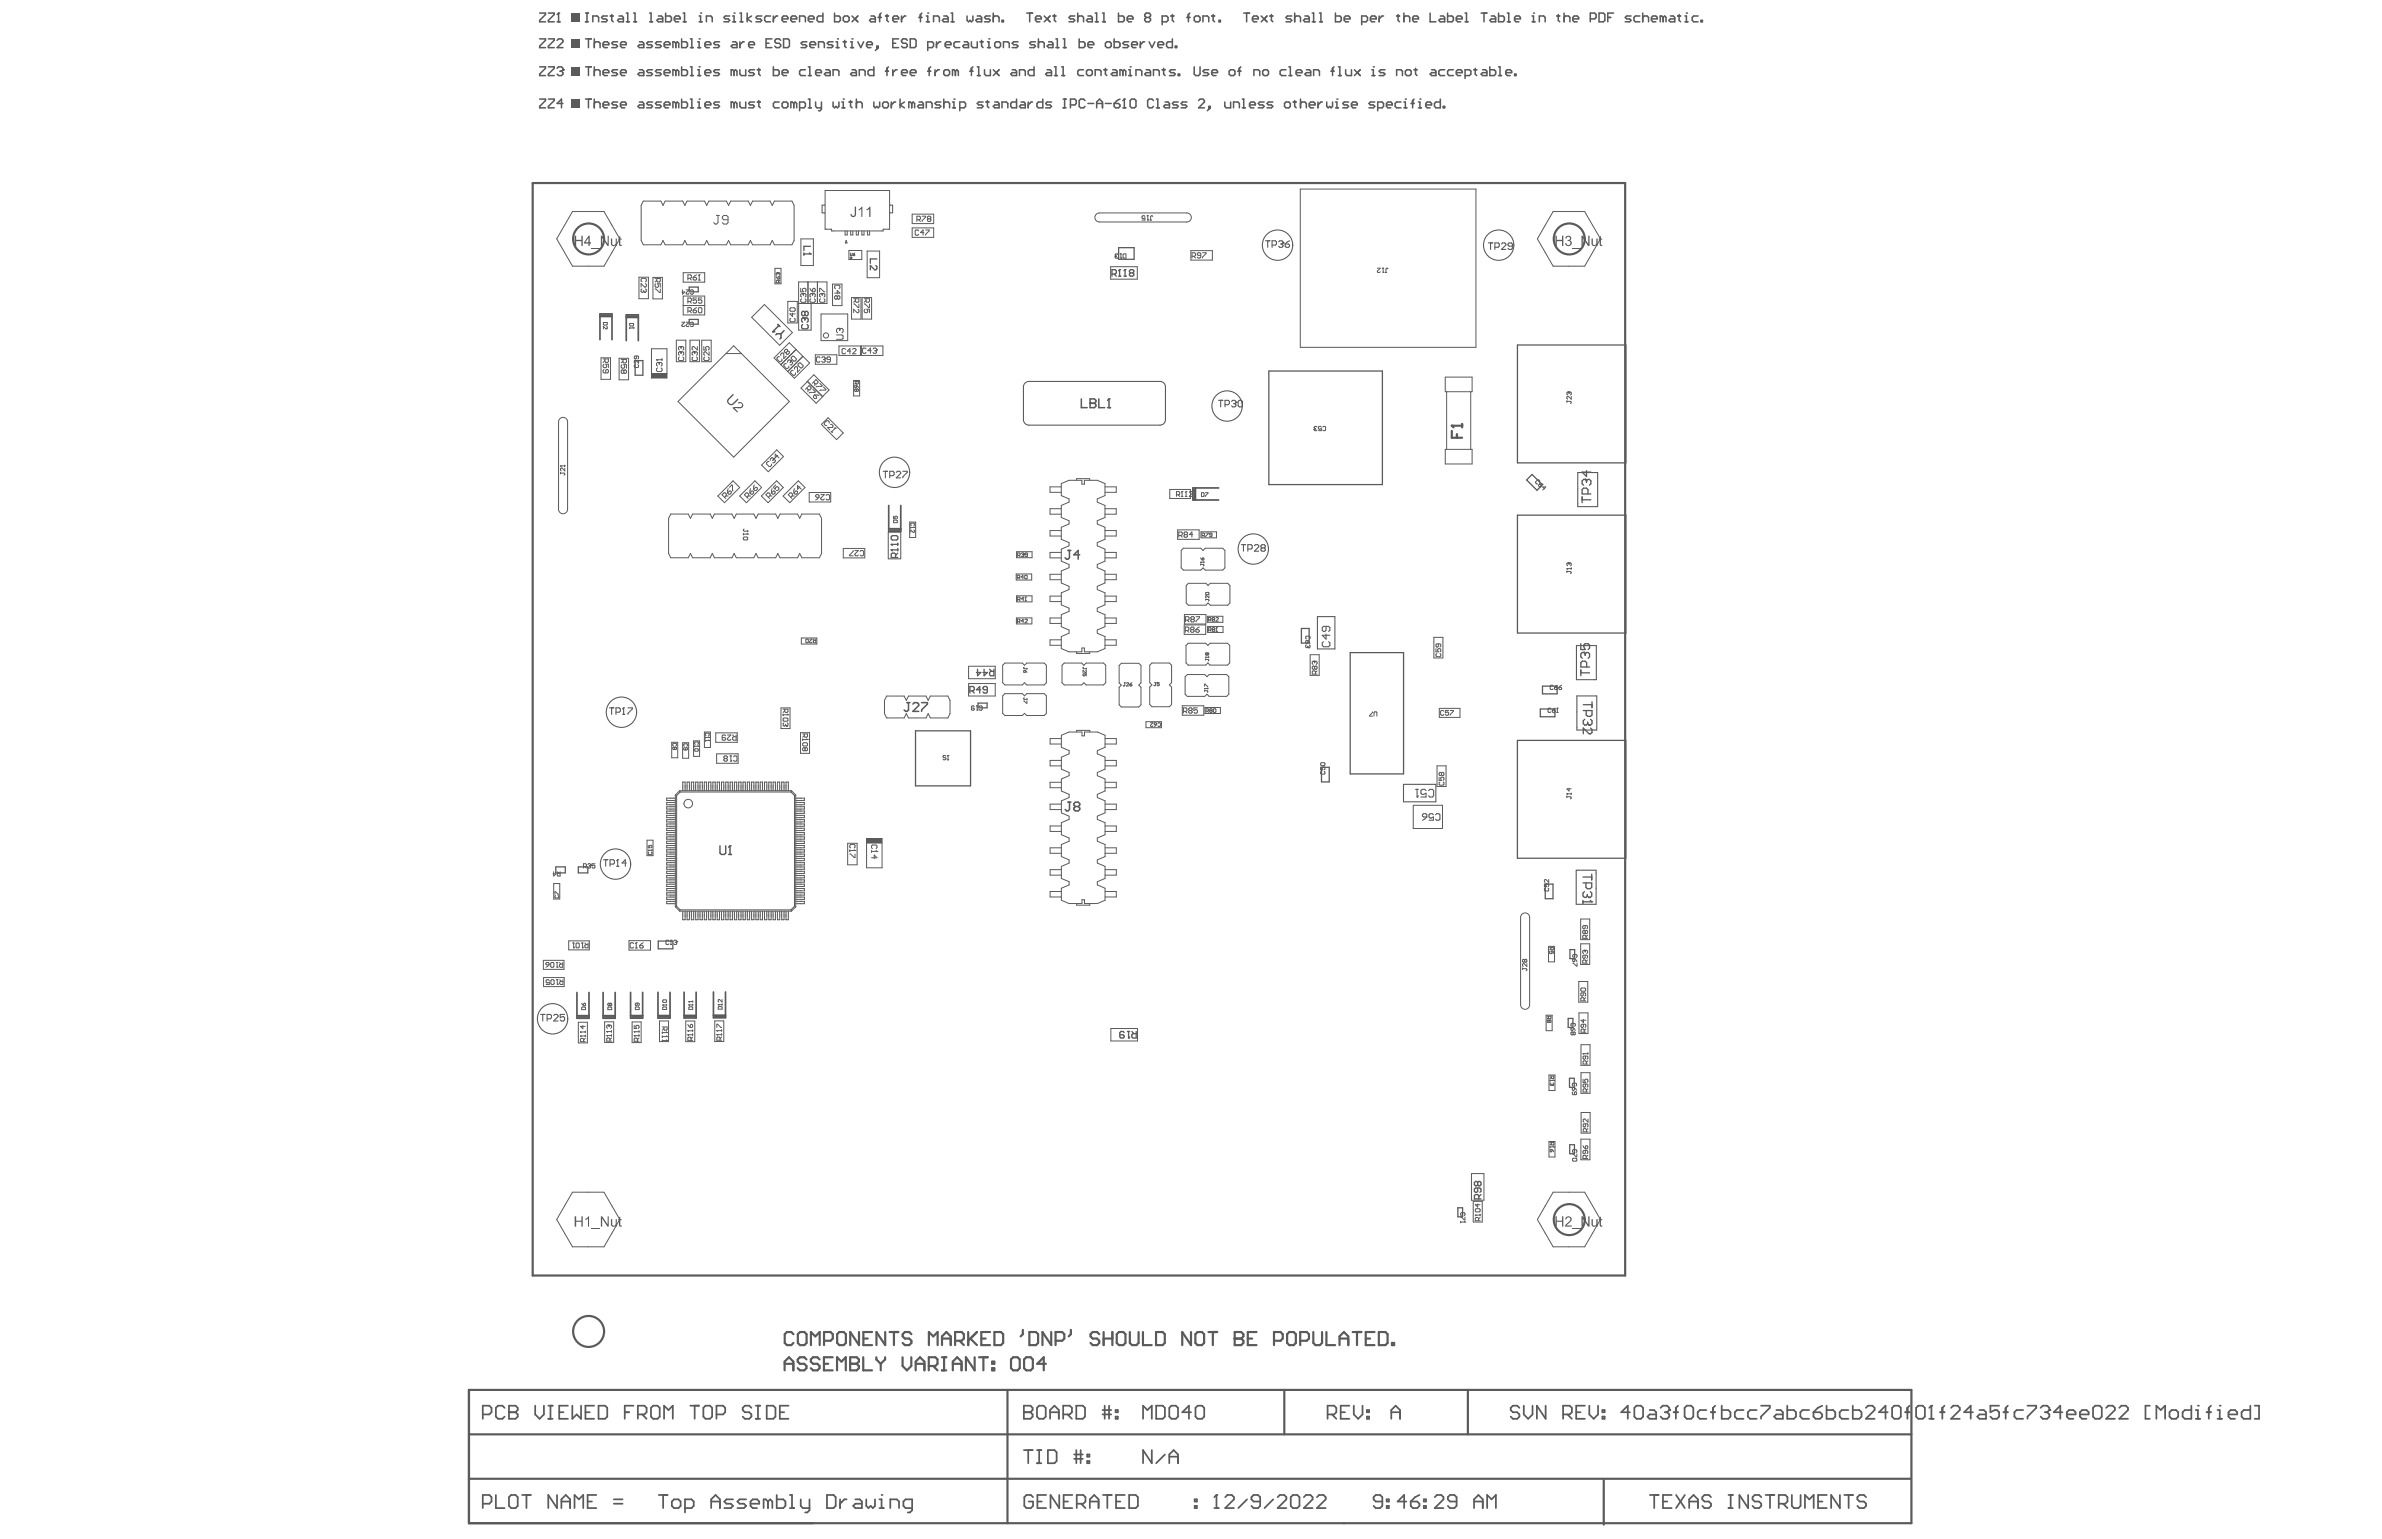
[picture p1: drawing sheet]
<svg xmlns="http://www.w3.org/2000/svg" width="432mm" height="279mm" viewBox="0 0 432 279" stroke-linecap="round" stroke-linejoin="round" font-family="sans-serif">
<g fill="none" stroke="#5a5a5a" stroke-width=".39">
<path d="M96.6 33.2h198v198.1h-198zM85 252h261.5v24.2h-261.5zM182.6 252v24.2M232.8 252v8.1M266.1 252v8.1M85 268.1h261.4M85 260.1h261.5M290.7 268.4v8"/>
<circle cx="106.7" cy="43.3" r="2.81"/>
<circle cx="284.5" cy="43.3" r="2.81"/>
<circle cx="284.5" cy="221.1" r="2.81"/>
<circle cx="106.7" cy="241.4" r="2.81"/>
</g>
<g fill="none" stroke="#5a5a5a" stroke-width=".18">
<path d="M103.8 38.4h5.7l2.9 4.9-2.9 5h-5.7l-2.9-5zM116.6 36.5h3.2l.4 .7 .4-.7h3.2l.3 .7 .4-.7h3.2l.4 .7 .4-.7h3.2l.4 .7 .4-.7h3.1l.4 .7 .4-.7h3.2l.4 .7 .4-.7h3.2l.4 .7v6.4l-.4 .8h-3.2l-.4-.8-.4 .8h-3.2l-.4-.8-.4 .8h-3.1l-.4-.8-.4 .8h-3.2l-.4-.8-.4 .8h-3.2l-.4-.8-.3 .8h-3.2l-.4-.8-.4 .8h-3.2l-.4-.8v-6.4zM149.6 37.2h-.6v1.4h.6M149.6 34.5h11.7v7.1h-1.2v.3h-9.4v-.3h-1.1zM161.3 37.2h.5v1.4h-.5M165.4 38.8h3.9v1.7h-3.9zM199.3 38.6h15.8M235.7 34.3h31.9v28.7h-31.9zM281.5 38.4h5.8l2.8 4.9-2.8 5h-5.8l-2.8-5zM115.8 50.3h1.7v3.9h-1.7zM118.4 50.3h1.7v3.9h-1.7zM123.8 49.4h3.9v1.8h-3.9z"/>
<path d="M123.8 53.7h3.9v3.4h-3.9zM123.8 55.4h3.9M138.6 55.2l5 5.1-2.3 2.3-5-5.1zM140.5 48.7h1.1v2.8h-1.1zM142.8 54.7h1.7v3.9h-1.7zM144.8 51.1h5.1v3.9h-5.1zM144.8 55v4.9h2.2v-4.9M145.2 43.3h2.2v4.9h-2.2zM146.4 51.1l.1 3.9M148.2 51.1v3.9M148.8 56.9h4.9v4.9h-4.9zM150.9 51.5h1.7v3.9h-1.7z"/>
<path d="M153.2 41.9v.7h.4v-.7M153.4 43.6l.1 .5h-.3zM153.9 45.4h2.3v1.7h-2.3zM154.2 41.9v.7h.4v-.7M154.4 54h1.7v3.9h-1.7zM155.2 41.9v.7h.4v-.7M156.2 41.9v.7h.4v-.7M156.3 54h1.7v3.9h-1.7zM157.2 45.5h2.3v4.9h-2.3zM157.2 41.9v.7h.4v-.7M165.4 41.3h3.9v1.7h-3.9zM199.3 40.2h15.8"/>
<path d="M201.3 48.4h4.9v2.2h-4.9zM215.9 45.4h3.9v1.8h-3.9zM101.3 76.5v15.8M102.9 76.5v15.8M109 64.9h1.7v3.9h-1.7zM112.2 65h1.7v3.9h-1.7zM118.1 67.7h2.8M118.1 63.2h2.8v5.3h-2.8zM122.6 61.7h1.7v3.9h-1.7zM125.1 61.7h1.7v3.9h-1.7zM127.2 61.7h1.7v3.9h-1.7zM131.6 64.1h2.8"/>
<path d="M133 62.7l10.1 10.1-10.1 10.1-10.1-10.1zM143.1 62.1l1.2 1.3-2.8 2.7-1.2-1.2zM144.3 63.4l2.5 2.4-2.8 2.8-2.4-2.5zM145.6 64.6l-2.8 2.8M147.8 64.3h3.9v1.7h-3.9zM149.2 71.9l-2.8-2.8-1.2 1.3 2.8 2.7 2.3-2.4-2.8-2.7-1.2 1.2 2.8 2.7M150.1 75.7l2.8 2.8-1.2 1.2-2.8-2.7zM152.1 62.7h3.9v1.7h-3.9zM154.7 69h1.1v2.8h-1.1zM156.2 62.7h3.9v1.7h-3.9zM262 68.4h4.9v2.6h-4.9zM262.2 71v10.5"/>
<path d="M266.6 71v10.5M121.6 93.2h3.2l.4 .8 .4-.8h3.1l.4 .8 .4-.8h3.2l.4 .8 .4-.8h3.2l.3 .8 .4-.8h3.2l.4 .8 .4-.8h3.2l.4 .8 .4-.8h3.1l.4 .8v6.4l-.4 .7h-3.1l-.4-.7-.4 .7h-3.2l-.4-.7-.4 .7h-3.2l-.4-.7-.3 .7h-3.2l-.4-.7-.4 .7h-3.2l-.4-.7-.4 .7h-3.1l-.4-.7-.4 .7h-3.2l-.4-.7v-6.4zM132.9 87.2l1.2 1.2-2.8 2.7-1.2-1.2zM136.9 87.2l1.2 1.2-2.8 2.7-1.2-1.2zM140.8 87.2l1.2 1.2-2.8 2.7-1.2-1.2zM140.8 81.6l1.2 1.2-2.7 2.7-1.2-1.2zM144.7 87.2l1.2 1.2-2.7 2.7-1.2-1.2zM146.7 89.3h3.9v1.7h-3.9zM152.9 99.4h3.9v1.8h-3.9zM161 96.5h2.3v4.8h-2.3zM164.9 94.7h1.1v2.8h-1.1zM192.4 88.3h-2.1v1h2.1"/>
<path d="M192.4 92.2h-2.1v1h2.1M192.4 96.2h-2.1v1h2.1M192.4 87.7l1.4-.6h2.3v.7h.5v-.7h2.3l1.4 .6v2.2l-1.4 .6v.6l1.4 .5v2.2l-1.4 .6v.6l1.4 .6v2.2l-1.4 .6v.6l1.4 .6v2.1l-1.4 .6v.6l1.4 .6v2.2l-1.4 .6v.6l1.4 .6v2.2l-1.4 .6v.6l1.4 .6v2.1l-1.4 .6v.6l1.4 .6v2.2l-1.4 .6h-2.3v-.7h-.5v.7h-2.3l-1.4-.6v-2.2l1.4-.6v-.6l-1.4-.6v-2.1l1.4-.6v-.6l-1.4-.6v-2.2l1.4-.6v-.6l-1.4-.6v-2.2l1.4-.6v-.6l-1.4-.6v-2.1l1.4-.6v-.6l-1.4-.6v-2.2l1.4-.6v-.6l-1.4-.6v-2.2l1.4-.5v-.6l-1.4-.6zM195.2 87.1v-.3h2.3v.3M200.3 92.2h2v1h-2M200.3 88.3h2v1h-2M200.3 96.2h2v1h-2M212.1 88.7h3.7v1.7h-3.7zM213.5 96.1h3.9v1.7h-3.9zM214.5 99.4h3.2l.4 .4 .4-.4h3.1l.4 .4v3.2l-.4 .4h-3.1l-.4-.4-.4 .4h-3.2l-.4-.4v-3.2zM217.7 96.4h2.8v1.1h-2.8zM262 81.5h4.9v2.6h-4.9z"/>
<path d="M145.3 115.7h2.8v1.1h-2.8zM184.2 104.1h2.8v1.1h-2.8zM184.3 112h2.8v1.1h-2.8zM184.3 108h2.8v1.1h-2.8zM184.3 100h2.8v1.1h-2.8zM192.4 108.1h-2.1v1h2.1M192.4 100.2h-2.1v1h2.1M192.4 104.1h-2.1v1h2.1M192.4 112h-2.1v1h2.1M192.4 116h-2.1v1h2.1M195.2 118.2v.3h2.3v-.3M200.3 108.1h2v1h-2"/>
<path d="M200.3 100.2h2v1h-2M200.3 104.1h2v1h-2M200.3 112h2v1h-2M200.3 116h2v1h-2M214.7 113.3h3.9v1.7h-3.9zM214.7 111.4h3.9v1.7h-3.9zM215.4 116.6h3.2l.4 .4 .4-.4h3.1l.4 .4v3.2l-.4 .4h-3.1l-.4-.4-.4 .4h-3.2l-.4-.4v-3.2zM215.4 105.8h3.2l.4 .4 .4-.4h3.2l.4 .4v3.1l-.4 .4h-3.2l-.4-.4-.4 .4h-3.2l-.4-.4v-3.1zM218.9 111.7h2.8v1.1h-2.8zM218.9 113.6h2.8v1.1h-2.8zM237.5 118.7h1.6v3.8h-1.6zM259.9 115.6h1.7v3.7h-1.7z"/>
<path d="M121.8 134.6h1.1v2.8h-1.1zM123.7 134.7h1.1v2.8h-1.1zM125.7 134.3h1.1v2.8h-1.1zM127.7 132.7h1.1v2.8h-1.1zM129.8 132.9h3.8v1.7h-3.8zM129.9 136.7h3.9v1.7h-3.9zM141.6 128.4h1.6v3.7h-1.6zM145.1 132.8h1.7v3.8h-1.7zM160.7 126.2h3.2l.4 .8 .4-.8h3.2l.4 .8 .3-.8h3.2l.4 .8v2.4l-.4 .8h-3.2l-.3-.8-.4 .8h-3.2l-.4-.8-.4 .8h-3.2l-.4-.8v-2.4zM175.6 123.9h4.8v2.3h-4.8zM175.6 120.8h4.8v2.3h-4.8zM182.2 120.2h3.1l.4 .4 .4-.4h3.2l.4 .4v3.2l-.4 .4h-3.2l-.4-.4-.4 .4h-3.1l-.4-.4v-3.2z"/>
<path d="M182.2 125.8h3.1l.4 .4 .4-.4h3.2l.4 .4v3.1l-.4 .4h-3.2l-.4-.4-.4 .4h-3.1l-.4-.4v-3.1zM192.4 133.9h-2v1h2M192.4 137.9h-2v1h2M192.9 120.2h3.2l.4 .4 .4-.4h3.1l.4 .4v3.2l-.4 .4h-3.1l-.4-.4-.4 .4h-3.2l-.4-.4v-3.2zM195.2 132.7v-.3h2.3v.3M198.9 136.1v.6M198.9 136.1l1.4-.6v-2.2l-1.4-.6h-2.3v.7h-.5v-.7h-2.3l-1.4 .6v2.2l1.4 .6v.6l-1.4 .6v2.2l1.4 .6v.6l-1.4 .5v2.2l1.4 .6v.6l-1.4 .6v2.2l1.4 .6v.6l-1.4 .6v2.1l1.4 .6v.6l-1.4 .6v2.2l1.4 .6v.6l-1.4 .6v2.2l1.4 .6v.6l-1.4 .6v2.1l1.4 .6h2.3v-.7h.5v.7h2.3l1.4-.6v-2.1l-1.4-.6M198.9 136.7l1.4 .6v2.2l-1.4 .6M200.3 133.9h2.1v1h-2.1M200.3 137.9h2.1v1h-2.1M203.3 120.3h3.1l.4 .4v3.1l-.4 .4 .4 .4v3.2l-.4 .4h-3.1l-.4-.4v-3.2l.4-.4-.4-.4v-3.1zM207.7 130.9h2.8v1h-2.8z"/>
<path d="M208.8 120.2h3.2l.4 .4v3.2l-.4 .4 .4 .4v3.1l-.4 .4h-3.2l-.4-.4v-3.1l.4-.4-.4-.4v-3.2zM214.3 128h3.9v1.7h-3.9zM215.2 122.3h3.2l.4 .4 .4-.4h3.2l.4 .4v3.2l-.4 .4h-3.2l-.4-.4-.4 .4h-3.2l-.4-.4v-3.2zM218.4 128.3h2.8v1.1h-2.8zM260.5 138.9h1.6v3.7h-1.6zM260.9 128.4h3.8v1.7h-3.8zM117.3 152.3h1.1v2.8h-1.1zM120.9 144.7v.4M120.9 147.9v.3l1.5 .1M120.9 148.6v.4M120.9 151.8v.3l1.5 .1M120.9 152.5v.4"/>
<path d="M120.9 155.7v.3M120.9 156.4v.4M120.9 159.6v.3M120.9 145.1h1.5M120.9 144.7h1.5M120.9 145.9h1.5M120.9 160h1.5M120.9 159.5h1.5M120.9 148.6h1.5M120.9 149h1.5M120.9 152.5h1.5M120.9 152.9h1.5"/>
<path d="M120.9 156.1h1.5M120.9 155.6h1.5M120.9 147.8h1.5M120.9 156.4h1.5M120.9 156.8h1.5M120.9 151.7h1.5M122.4 144.1l.3 .1M122.4 144.1v20.3M122.4 145.5h-1.5v.4M122.4 146.3h-1.5v.4h1.5M122.4 147.1h-1.5v.4h1.5M122.4 149.4h-1.5v.4h1.5"/>
<path d="M122.4 150.2h-1.5v.4h1.5M122.4 151h-1.5v.4h1.5M122.4 153.3h-1.5v.4h1.5M122.4 154.1h-1.5v.4h1.5M122.4 154.9h-1.5v.4h1.5M122.4 157.2h-1.5v.4h1.5M122.4 158h-1.5v.4h1.5M122.4 158.8h-1.5v.4h1.5M122.7 144.2v20.1M123.2 143.4l.1 .2M123.2 143.4h20.3M123.2 143.4l-.8 .7"/>
<path d="M123.3 143.6h20.1M123.3 143.6l-.6 .6M123.8 143.4v-1.6h.4v1.6M124.6 141.8v1.6M124.6 141.8h.4M125 141.8v1.6M125.7 141.8h-.4v1.6M125.8 141.8v1.6M126.1 143.4v-1.6h.4v1.6M126.9 143.4v-1.6h.4v1.6M127.7 143.4v-1.6h.4v1.6M128.4 141.8v1.6"/>
<path d="M128.5 141.8h.4M128.9 141.8v1.6M129.6 141.8h-.4v1.6M129.7 141.8v1.6M130 143.4v-1.6h.4v1.6M130.8 143.4v-1.6h.4v1.6M131.6 141.8v1.6M131.6 141.8h.4v1.6M132.3 141.8v1.6M132.4 141.8h.4M132.8 141.8v1.6M133.1 143.4v-1.6h.4v1.6"/>
<path d="M133.9 143.4v-1.6h.4v1.6M134.7 143.4v-1.6h.4v1.6M135.5 141.8v1.6M135.5 141.8h.4v1.6M136.2 141.8v1.6M136.3 141.8h.4M136.7 141.8v1.6M137 143.4v-1.6h.4v1.6M137.8 143.4v-1.6h.4v1.6M138.6 143.4v-1.6h.4v1.6M139.4 141.8v1.6M139.4 141.8h.4v1.6"/>
<path d="M140.1 141.8v1.6M140.2 141.8h.4M140.6 141.8v1.6M140.9 143.4v-1.6h.4v1.6M141.7 143.4v-1.6h.4v1.6M142.5 143.4v-1.6h.4v1.6M143.4 143.6l.6 .6M143.5 143.4l-.1 .2M143.5 143.4l.8 .7M144 144.2v20.1M144.3 144.1l-.3 .1M144.3 144.1v20.3"/>
<path d="M144.3 153.3h1.5v.4h-1.5M144.3 145.5h1.5v.4M144.3 146.3h1.5v.4h-1.5M144.3 147.1h1.5v.4h-1.5M144.3 149.4h1.5v.4h-1.5M144.3 150.2h1.5v.4h-1.5M144.3 151h1.5v.4h-1.5M144.3 154.1h1.5v.4h-1.5M144.3 154.9h1.5v.4h-1.5M144.3 157.2h1.5v.4h-1.5M144.3 158h1.5v.4h-1.5M144.3 158.8h1.5v.4h-1.5"/>
<path d="M144.3 145.1h1.5M144.3 144.7h1.5M144.3 145.9h1.5M144.3 160h1.5M144.3 159.5h1.5M144.3 148.6h1.5M144.3 149h1.5M144.3 152.5h1.5M144.3 152.9h1.5M144.3 156.1h1.5M144.3 155.6h1.5M144.3 147.8h1.5"/>
<path d="M144.3 156.4h1.5M144.3 156.8h1.5M144.3 151.7h1.5M145.8 144.7v.4M145.8 147.9v.3l-1.5 .1M145.8 148.6v.4M145.8 151.8v.3l-1.5 .1M145.8 152.5v.4M145.8 155.7v.3M145.8 156.4v.4M145.8 159.6v.3M153.7 152.9h1.7v3.9h-1.7z"/>
<path d="M157.1 152h2.8v5.3h-2.8zM157.1 152.9h2.8M192.4 141.8h-2v1h2M192.4 145.8h-2v1h2M192.4 149.8h-2v1h2M192.4 153.7h-2v1h2M192.4 157.7h-2v1h2M198.9 140.1v.6M198.9 144v.6M198.9 148v.6M198.9 151.9v.6M198.9 155.9v.6"/>
<path d="M198.9 159.9v.6M198.9 140.7l1.4 .5v2.2l-1.4 .6M198.9 144.6l1.4 .6v2.2l-1.4 .6M198.9 148.6l1.4 .6v2.1l-1.4 .6M198.9 152.5l1.4 .6v2.2l-1.4 .6M198.9 156.5l1.4 .6v2.2l-1.4 .6M200.3 141.8h2.1v1h-2.1M200.3 145.8h2.1v1h-2.1M200.3 149.8h2.1v1h-2.1M200.3 153.7h2.1v1h-2.1M200.3 157.7h2.1v1h-2.1M256.2 146h5.3v4.2h-5.3z"/>
<path d="M98.5 174.1h3.7v1.7h-3.7zM98.5 177.3h3.8v1.6h-3.8zM100.4 160.2h1.1v2.8h-1.1zM103.1 170.6h3.7v1.6h-3.7zM114 170.6h3.9v1.7h-3.9zM120.9 163.5v.3M120.9 163.4h1.5M120.9 163.9h1.5M120.9 160.7h1.5M122.4 164.4l.8 .8M122.4 160.3h-1.5v.4M122.4 161.1h-1.5v.4h1.5"/>
<path d="M122.4 161.9h-1.5v.4h1.5M122.4 162.7h-1.5v.4h1.5M122.7 164.3l.6 .7M122.7 164.3l-.3 .1M123.2 165.2h20.3M123.3 165l-.1 .2M123.3 165h20.1M123.8 165.2v1.6M123.8 166.8h.4M124.2 165.2v1.6M124.6 165.2v1.6M124.6 166.8h.4"/>
<path d="M125 165.2v1.6M125.3 165.2v1.6M125.3 166.8h.4M125.8 165.2v1.6M126.1 165.2v1.6M126.1 166.8h.4M126.5 165.2v1.6M126.9 165.2v1.6M126.9 166.8h.4M127.3 165.2v1.6M127.7 165.2v1.6M127.7 166.8h.4"/>
<path d="M128.1 165.2v1.6M128.4 165.2v1.6M128.5 166.8h.4M128.9 165.2v1.6M129.2 165.2v1.6M129.2 166.8h.4M129.7 165.2v1.6M130 165.2v1.6M130 166.8h.4M130.4 165.2v1.6M130.8 165.2v1.6M130.8 166.8h.4"/>
<path d="M131.2 165.2v1.6M131.6 165.2v1.6M131.6 166.8h.4M132 165.2v1.6M132.3 165.2v1.6M132.4 166.8h.4M132.8 165.2v1.6M133.1 165.2v1.6M133.1 166.8h.4M133.5 165.2v1.6M133.9 165.2v1.6M133.9 166.8h.4"/>
<path d="M134.3 165.2v1.6M134.7 165.2v1.6M134.7 166.8h.4M135.1 165.2v1.6M135.5 165.2v1.6M135.5 166.8h.4M135.9 165.2v1.6M136.2 165.2v1.6M136.3 166.8h.4M136.7 165.2v1.6M137 165.2v1.6M137 166.8h.4"/>
<path d="M137.4 165.2v1.6M137.8 165.2v1.6M137.8 166.8h.4M138.2 165.2v1.6M138.6 165.2v1.6M138.6 166.8h.4M139 165.2v1.6M139.4 165.2v1.6M139.4 166.8h.4M139.8 165.2v1.6M140.1 165.2v1.6M140.2 166.8h.4"/>
<path d="M140.6 165.2v1.6M140.9 165.2v1.6M140.9 166.8h.4M141.3 165.2v1.6M141.7 165.2v1.6M141.7 166.8h.4M142.1 165.2v1.6M142.5 165.2v1.6M142.5 166.8h.4M142.9 165.2v1.6M143.4 165l.1 .2M144 164.3l.3 .1"/>
<path d="M144 164.3l-.6 .7M144.3 164.4l-.8 .8M144.3 163.4h1.5M144.3 163.9h1.5M144.3 160.3h1.5v.4M144.3 161.1h1.5v.4h-1.5M144.3 161.9h1.5v.4h-1.5M144.3 162.7h1.5v.4h-1.5M144.3 160.7h1.5M145.8 163.5v.3M192.4 161.6h-2v1h2M195.2 163.8v.3h2.3v-.3"/>
<path d="M200.3 161.6h2.1v1h-2.1M275.6 166.3v15.9M277.3 166.3v15.9M280.7 171.6h1.1v2.8h-1.1zM286.2 178h1.6v3.7h-1.6zM286.5 166.6h1.7v3.8h-1.7zM286.5 171.1h1.7v3.8h-1.7zM104.8 185.3h1.7v3.8h-1.7zM109.6 185.3h1.6v3.7h-1.6zM114.6 185.3h1.6v3.7h-1.6zM119.6 185.1h1.6v3.8h-1.6zM124.3 185.1h1.6v3.8h-1.6z"/>
<path d="M129.6 185.1h1.6v3.7h-1.6zM201.4 186.5h4.8v2.2h-4.8zM280.3 184.1h1.1v2.8h-1.1zM280.8 194.9h1.1v2.8h-1.1zM286.2 183.7h1.7v3.7h-1.7zM286.6 189.4h1.6v3.8h-1.6zM286.6 194.5h1.6v3.7h-1.6zM103.8 216.2h5.7l2.9 4.9-2.9 5h-5.7l-2.9-5zM266.7 212.8h2.3v4.8h-2.3zM267.1 217.8h1.6v3.8h-1.6zM280.8 207h1.1v2.8h-1.1zM281.5 216.2h5.8l2.8 4.9-2.8 5h-5.8l-2.8-5z"/>
<path d="M286.6 206.5h1.6v3.8h-1.6zM286.6 201.7h1.7v3.8h-1.7z"/>
</g>
<g fill="none" stroke="#5a5a5a" stroke-width=".31">
<path d="M108.8 57.1h1.9M108.8 57.4h2.1M113.5 57.3h2M113.5 57.6h2.2M108.8 61.6v-4.7h2.1v4.7M113.5 61.8v-4.7h2.2v4.7M161.1 91.7v4.6h2.2v-4.6M161.1 95.9h2.2M161.3 96.1h2M216.5 88.7v2M216.7 88.5v2.2M220.9 88.5h-4.7v2.2h4.7"/>
<path d="M104.6 179.9v4.7h2.2v-4.7M109.3 179.9v4.7h2.2v-4.7M114.3 179.9v4.7h2.2v-4.7M119.3 179.9v4.7h2.2v-4.7M124 179.9v4.7h2.2v-4.7M129.3 179.9v4.6h2.2v-4.6M104.6 184.2h2.2M104.8 184.4h2M109.3 184.2h2.2M109.6 184.4h1.9M114.3 184.1h2.2M114.5 184.4h2"/>
<path d="M119.3 184.1h2.2M119.5 184.4h2M124 184.1h2.2M124.2 184.3h2M129.3 184.1h2.2M129.6 184.3h1.9"/>
</g>
<path d="M185.5 70.2v5.9M186.5 69.2h23.8M186.5 77.1h23.8M211.3 70.2v5.9M286 85.7h3.6v6.2h-3.6zM238.8 111.8h3.2v5.9h-3.2zM285.8 117.1h3.6v6.1h-3.6zM285.9 126.2h3.6v6.2h-3.6zM254.4 142.2h5.9v3.2h-5.9zM285.7 157.8h3.6v6.2h-3.6z" fill="none" stroke="#5a5a5a" stroke-width=".2"/>
<g fill="none" stroke="#5a5a5a" stroke-width=".23">
<path d="M124.9 57.9h1.7v.9h-1.7zM124.9 52.1h1.7v.8h-1.7zM202.8 44.9h2.8v2.1h-2.8zM115.1 65.4h1.4v2.6h-1.4zM230 67.3h20.6v20.6h-20.6zM275.1 62.6h19.6v21.3h-19.6zM275.1 93.4h19.6v21.4h-19.6zM277.7 86l1.9 1.9-1 1-1.9-1.9zM235.9 114h1.4v2.6h-1.4zM244.8 118.3h9.6v22h-9.6zM166 132.5h9.9v10h-9.9zM177.3 127.5h1.6v.8h-1.6z"/>
<path d="M239.6 139.1h1.4v2.7h-1.4zM275.1 134.2h19.6v21.4h-19.6zM279.2 128.6h2.7v1.4h-2.7zM279.6 124.4h2.7v1.4h-2.7zM100.8 157.2h1.7v1.1h-1.7zM104.8 157.2h1.8v1.1h-1.8zM119.3 170.6h2.7v1.4h-2.7zM280.1 160.3h1.4v2.7h-1.4zM284.6 172.2h.8v1.6h-.8zM284.3 184.7h.8v1.6h-.8zM284.5 195.5h.9v1.6h-.9zM264.3 219h.8v1.6h-.8z"/>
<path d="M284.6 207.6h.8v1.6h-.8z"/>
</g>
<g fill="#5a5a5a">
<path d="M118.1 67.7h2.8v.8h-2.8z" fill-rule="evenodd"/>
<path d="M103.6 2.4h1.6v1.6h-1.6z" fill-rule="evenodd"/>
<path d="M103.6 7.1h1.6v1.5h-1.6z" fill-rule="evenodd"/>
<path d="M103.6 12.1h1.6v1.6h-1.6z" fill-rule="evenodd"/>
<path d="M103.6 18h1.6v1.6h-1.6z" fill-rule="evenodd"/>
<path d="M157.1 152h2.8v.9h-2.8z" fill-rule="evenodd"/>
</g>
<path d="M258.1 147.5h.3l.2 .2v.4h-.5l-.2-.2zM258.6 148.1l-.7 .6M259.8 147.7l-.2-.2h-.4l-.2 .2v.4l.2 .2 .6-.2v.6h-.8M260.2 147.7l.2-.2h.4l.2 .2v.8l-.2 .2h-.4l-.2-.2" fill="none" stroke="#5a5a5a" stroke-width=".2"/>
<path d="M193.6 99.8h.5M193.9 99.8v1.3l-.3 .3h-.3l-.2-.3M195.7 100.6h-1l.7-.8v1.6M164.4 127.4h.6M164.7 127.4v1.3l-.3 .3h-.2l-.3-.3M165.5 127.7l.2-.3h.6l.2 .3v.2l-1 1.1h1M167.1 127.4h1v.3l-1 1v.3" fill="none" stroke="#5a5a5a" stroke-width=".28"/>
<path d="M203.8 123.8h.2M203.9 123.8v.5l-.1 .1-.2-.1M204.2 123.9l.1-.1 .3 .1-.4 .5h.4M204.8 124.1h.3l.1 .2-.3 .1zM205.2 123.8l-.4 .3M130.2 182.2h.1M130.2 182.2h.7M130.2 182.2l.1 .1M130.3 182.5h.5l.1 .5h-.7zM130.9 181.2v.5l-.5-.5-.2 .1 .1 .4M130.9 182v.3" fill="none" stroke="#5a5a5a" stroke-width=".18"/>
<path d="M286.8 90.1v1M286.8 90.6h1.6M287.3 86.9h.1M287.3 86.9h-.2l-.3 .3v.5l.3 .3M287.3 86.9l.3 .3M287.6 87.2l.3-.3h.2l.3 .3v.5l-.3 .3M287.6 85.3v1.1l-.8-.8h1.6M287.6 87.2v.3M287.9 89.6v-.8l-.3-.3h-.5l-.3 .3v.8h1.6" fill="none" stroke="#5a5a5a" stroke-width=".24"/>
<g fill="#5a5a5a">
<path d="M132.8 71.4l.2 .2-.7 .7a.49 .49 0 0 0-.1 .8 .49 .49 0 0 0 .8-.1l.7-.7 .2 .1-.9 .8a.72 .72 0 0 1-1 0 .72 .72 0 0 1 .1-1z"/>
<path d="M132.8 73.9l1-.1a.42 .42 0 0 0 .6 0 .42 .42 0 0 0 0-.6l-.2-.1-.3 .1-.1-.2h.1a.6 .6 0 0 1 .8 .5 .6 .6 0 0 1-.8 .5h-.7l.6 .7-.2 .1-.8-.8z"/>
</g>
<path d="M130.5 153.4v1.3l.3 .2h.5l.3-.2v-1.3M132.1 154.9h.5M132.3 153.4h.1M132.3 153.4v1.5M132.3 153.4l-.2 .2" fill="none" stroke="#5a5a5a" stroke-width=".26"/>
<path d="M141.4 59.2l-.4-.4 .2 .2-1.1 1.1M142.1 60l-.5 .5M140.1 60.1h.1M140.1 60.1h.4M141.6 60.5v.8l-.2 .2M141.6 60.5h-.8l-.2 .2" fill="none" stroke="#5a5a5a" stroke-width=".28"/>
<g fill="#5a5a5a">
<path d="M154.9 37.5h.3v1.4a.52 .52 0 0 1-.6 .5 .52 .52 0 0 1-.4-.6h.2a.29 .29 0 0 0 .3 .3 .29 .29 0 0 0 .2-.4z"/>
<path d="M155.7 37.9l.6-.4v1.8h-.2v-1.4l-.4 .2z"/>
<path d="M157.1 37.9l.7-.4v1.8h-.2v-1.4l-.5 .2z"/>
</g>
<g fill="none" stroke="#5a5a5a" stroke-width=".2">
<path d="M229.4 43.7h.8M229.8 43.7v1.1M230.6 44.4h.6l.2-.1v-.4l-.2-.2h-.6v1.1M231.8 43.9l.2-.2h.4l.2 .4M232.2 44.3h.2M232.4 44.3l.2 .1-.2 .4h-.4l-.2-.2M232.6 44.1h.1M232.6 44.1l-.2 .2M233 44.3h.6l.2 .3-.2 .2h-.4l-.2-.2zM233.8 43.7l-.8 .6M98 183.9h.8M98.4 183.9v1.2"/>
<path d="M99.2 184.7h.6l.2-.2v-.4l-.2-.2h-.6v1.2M100.4 184.1l.2-.2h.4l.2 .2v.2l-.8 .8h.8M102.3 183.9h-.7v.6l.4-.2 .3 .2v.4l-.2 .2h-.3l-.2-.2"/>
</g>
<path d="M276 175.5v.3M276 175.6h.6l.2 .2-.2 .2M276.4 174.1l-.1-.2-.3 .2 .1 .4 .3-.2M276.4 174.1l.1-.2 .3 .2-.2 .4-.2-.2M276.4 174.1v.2M276.8 174.7v.5l-.7-.5-.1 .2 .1 .3" fill="none" stroke="#5a5a5a" stroke-width=".18"/>
<path d="M263.2 78.1v1.3h1.8M263.2 77.2h1.8M264.1 78.7v.7M265 76.9v.6" fill="none" stroke="#5a5a5a" stroke-width=".39"/>
<circle cx="263.2" cy="77.2" r=".2" fill="#5a5a5a"/>
<path d="M263.2 77.2l.3 .3" fill="none" stroke="#5a5a5a" stroke-width=".39"/>
<g fill="none" stroke="#5a5a5a" stroke-width=".18">
<path d="M129.9 39.1h.5M130.2 39.1v1.3l-.3 .2h-.3l-.2-.2M132 39.8h-.8l-.3-.2v-.3l.3-.2h.5l.3 .2v1.1l-.3 .2h-.5l-.3-.2M166.2 39.8h.5l.1-.1v-.3l-.1-.2h-.5v1M166.5 39.8l.3 .4M167.2 39.2h.6l-.6 1M168.3 39.7l-.2-.2 .2-.3h.3l.1 .2-.1 .3M168.3 39.7l-.2 .1 .2 .4h.3l.1-.2-.1-.3M168.3 39.7h.3M109.4 58.5h.7v.3l-.1 .1h-.5zM110 59.2l.1 .1-.1 .3-.6-.4v.4M114.2 58.6h.7v.4l-.2 .1h-.4z"/>
<path d="M114.2 59.3v.3M114.2 59.5h.7M114.7 59.3l.2 .2M114.9 59.5h.1M116.4 51.1l-.2-.2v-.3l.2-.1h.6l.2 .1v.3l-.2 .2M116.4 52.4l-.2 .1v.3l.2 .2 .3-.2M116.7 52.8l.1 .2M116.7 52.7v.1M116.8 53h.1M117 51.4l.2 .2v.3l-.2 .2h-.2l-.6-.7v.7M117 52.4l.2 .1v.3l-.4 .2M118.7 50.5h1v.5l-.2 .1h-.3l-.1-.1v-.5"/>
<path d="M118.7 52.4h.2l.6 .6h.2v-.6M118.9 51.5l-.2 .1v.3l.2 .2h.3l.2-.2-.2-.4h.5v.6M119.1 50.8l-.4 .3M123.6 58.4h.5l-.5 .5 .1 .3 .4-.1M123.7 52.6v.7l.4-.3h-.5M124.4 58.4h.5l-.5 .5 .1 .3 .4-.1M124.4 52.6h.5l-.5 .5 .1 .2 .4-.1M124.7 54.7h.5l.1-.2v-.3l-.1-.2h-.5v1M124.7 56.4h.5l.1-.2v-.3l-.1-.1h-.5v.9M124.7 50.5h.5l.1-.2v-.3l-.1-.2h-.5v1M125 54.7l.3 .3M125 56.4l.3 .3"/>
<path d="M125 50.5l.3 .3M125.2 58.6l.1-.2 .4 .2v.5l-.2 .1-.3-.1M125.2 52.7l.1-.1 .4 .1v.5l-.2 .1-.3-.1M125.6 56.2h.5l.2 .4-.2 .1h-.3l-.2-.1zM125.7 50.3h.4l.2 .3-.2 .2h-.3l-.1-.2zM126.3 54h-.7v.5l.4-.2 .3 .2v.3l-.2 .2h-.3l-.2-.2M126.3 55.8l-.7 .4M126.3 49.8l-.6 .5M126.6 50.8h.3M126.8 55.8h.3l.1 .1v.7l-.1 .1h-.3l-.2-.1v-.7zM126.8 49.8h.1M126.8 49.8v1"/>
<path d="M126.8 49.8l-.2 .2M127.2 54h-.6v.5l.3-.2 .3 .2v.3l-.1 .2h-.3l-.2-.2M140.7 50.1l.3 .5M140.9 49.5h.1M140.9 49.5l-.2 .1 .1 .3M140.9 49.5l.1 .1M141 49.6l.2-.1 .2 .1-.1 .3M141 50.3l.2-.2 .2 .2-.1 .3h-.3zM141 49.6v.1M141.2 51.3v-.4l-.4-.1-.1 .5h.7M141.4 50.8l-.2 .2M143.2 56l.2-.2h.6l.1 .2v.3l-.1 .1h-.6l-.2-.1z"/>
<path d="M143.4 57.7l-.2 .2v.3l.2 .1h.6l.1-.1v-.3l-.1-.2M143.7 56.8v.6l-.5-.5h.9M145.2 52.3v.6h.4l-.1-.3 .1-.3h.3l.2 .1v.4l-.2 .1M145.3 54.2l-.1 .1v.4l.1 .1h.6l.2-.1v-.4l-.2-.1M145.5 53.2h.1M145.5 53.2l-.3 .2v.3l.1 .2M145.5 53.2l.1 .2M145.6 53.4l.2-.2 .3 .2v.3l-.2 .2M145.6 53.4v.1M146.8 52.3l.5 .6M147 54.2l-.2 .1v.4l.2 .1h.6l.2-.1v-.4l-.2-.1M147.1 53.2h.1"/>
<path d="M147.1 53.2l-.3 .2v.3l.2 .2M147.1 53.2l.2 .2M147.3 53.4l.2-.2 .3 .2v.3l-.2 .2M147.3 53.4v.1M147.5 52.3l.3 .1v.4l-.2 .1h-.3v-.5zM148.6 52.9v-.6l.9 .6M148.7 54.2l-.1 .1v.4l.1 .1h.7l.1-.1v-.4l-.1-.1M148.9 53.2h.1M148.9 53.2l-.3 .2v.3l.1 .2M148.9 53.2l.2 .2M149.1 53.4l.1-.2 .3 .2v.3l-.1 .2M149.1 53.4v.1"/>
<path d="M152 59.5h.1M152 59.5l-.4 .2v.4l.2 .2M152 59.5l.2 .2M152.2 59.7l.2-.2 .4 .2v.4l-.2 .2M152.2 59.7v.2M154.2 45.9v.5l.3-.1v-.4M154.6 46.1h.3l.1 .2-.3 .1zM155 45.9l-.4 .2M166.5 41.9l-.1-.2h-.3l-.2 .2v.6l.2 .1h.3l.1-.1M167.5 42.2h-.6l.4-.5v.9M167.8 41.7h.6l-.6 .9M202.2 46.6h.1"/>
<path d="M202.2 46.6l.1 .2 .4-.1M202.3 46.4l-.1 .2M202.3 46.4h.1M202.7 46.2l-.4-.2-.1 .2 .1 .2M203.1 46h.2M203.2 46.8h.1M203.2 46v.8M203.3 46.7l-.1 .1M203.7 46h.4v.8h-.4l-.1-.1v-.5zM216.1 46.5h.5l.1-.2v-.3l-.1-.2h-.5v1M216.4 46.5l.3 .3M217.7 46.3h-.5l-.2-.2 .2-.3h.3l.2 .2v.6l-.2 .2h-.3l-.2-.2"/>
<path d="M218 45.8h.6l-.6 1M249.7 48.6h.5l-.5 .7 .1 .1 .4-.1M250.6 48.6h.3M250.7 49.4h.1M250.7 48.6v.8M250.9 49.3l-.2 .1M251.1 49.4h.3M251.6 48.8l-.1-.2-.3 .2v.6M109.3 65.1h1v.5l-.2 .1h-.3l-.1-.1v-.5M109.5 66l-.2 .2v.3l.2 .2h.3l.2-.2-.2-.5h.5v.7M109.5 67l-.2 .1v.4l.2 .1h.6l.2-.1v-.4l-.2-.1-.3 .1v.5M109.7 65.4l-.4 .3"/>
<path d="M112.6 65.2h1v.4l-.2 .2h-.3l-.2-.2v-.4M112.8 66.1l-.2 .2v.3l.2 .2h.3l.1-.2-.1-.5h.5v.7M112.9 65.5l-.3 .3M113.1 67.2l.1-.1 .4 .1v.3l-.2 .2-.3-.2M113.1 67.2l-.2-.1-.3 .1v.3l.2 .2 .3-.2M113.1 67.2v.3M115.1 66.1l-.1 .1 .1 .4h.5l.2-.1-.2-.4M115.4 64.6v.3l-.2 .2-.2-.2 .1-.3h.5l.2 .1-.2 .4M115.8 65.3v.6l-.6-.6-.2 .2 .1 .4M119 65.2h.1M119 65.2h1M119 65.2l.2 .2"/>
<path d="M119.2 66.7l-.2 .2v.3l.2 .2h.6l.2-.2v-.3l-.2-.2M119.3 65.7h.1M119.3 65.7l-.3 .2v.3l.2 .2M119.3 65.7l.2 .2M119.5 65.9l.2-.2 .3 .2v.3l-.2 .2M119.5 65.9v.2M120 65.1v.3M123.1 64.7l-.1 .2v.3l.1 .2h.7l.1-.2v-.3l-.1-.2M123.3 63.8h.1M123.3 62.8h.1M123.3 63.8l-.3 .1v.4l.1 .1M123.3 62.8l-.3 .2v.3l.1 .2"/>
<path d="M123.3 63.8l.2 .1M123.3 62.8l.2 .2M123.5 63l.1-.2 .3 .2v.3l-.1 .2M123.5 63.9l.1-.1 .3 .1v.4l-.1 .1M123.5 63v.2M123.5 63.9v.2M125.6 64.7l-.1 .2v.3l.1 .2h.7l.1-.2v-.3l-.1-.2M125.8 63.8h.1M125.8 63.8l-.3 .1v.4l.1 .1M125.8 63.8l.1 .1M125.9 63.9v.2M125.9 63.9l.2-.1 .3 .1v.4l-.1 .1"/>
<path d="M126.4 62.8v.7l-.6-.7-.3 .2v.3l.1 .2M127.6 62.8v.7h.5l-.2-.3 .2-.4h.3l.1 .2v.3l-.1 .2M127.7 64.7l-.1 .2v.3l.1 .2h.7l.1-.2v-.3l-.1-.2M128.5 63.8v.6l-.6-.6-.3 .1v.4l.1 .1M141.3 64.7h-.2l-.2 .2v.2l.4 .5h.2l.2-.2v-.3M141.5 64.5v-.3l.2-.2h.3l.1 .1v.9l.4-.4M142.5 65.9h-.2l-.2 .3v.2l.4 .4h.3l.2-.2v-.2M142.8 63.7l-.2-.4h-.2l-.2 .3v.2l.3 .1M142.8 63.7l.3 .1v.2l-.2 .2h-.3l-.1-.3M142.8 63.7l-.3 .2M143.3 65.4h.1M143.3 65.4v.2"/>
<path d="M143.3 65.4l-.3-.1-.2 .2v.2M143.3 65.6h.3l.1 .3-.3 .3h-.2M143.3 65.6l-.1 .1M143.7 64.6h.2l.4 .4v.3l-.2 .2h-.2l-.5-.5v-.2zM143.8 67.2h-.2l-.3 .2v.2l.5 .5h.2l.2-.3v-.2M144 66.9v-.2l.2-.2h.2l.2 .1v.9l.4-.5M144.7 66l.2-.2h.2l.5 .5v.2l-.3 .2h-.2l-.4-.4zM146.2 70.4l.4 .3h.2l.2-.2v-.2l-.3-.4-.7 .7M146.5 70.6v.4M147.4 70.6l.4 .4-.1 .2h-.9l-.1 .1M147.5 69.3l.3 .3h.2l.3-.2v-.2l-.4-.4-.6 .7M147.7 71.6l.3 .3-.1 .4h-.2l-.2-.3v-.2z"/>
<path d="M147.7 71.6l.8 .1M147.7 69.5v.4M148.6 69.5l.4 .4-1.1 .3M148.6 64.9l-.1-.2h-.3l-.2 .2v.6l.2 .2h.3l.1-.2M149 64.9l.1-.2h.3l.2 .3M149.3 70.2l.4 .4-.1 .1h-.9l-.1 .1M149.3 65.2h.1M149.4 65.2l.2 .1-.2 .4h-.3l-.1-.2M149.6 65h.1M149.6 65l-.2 .2M150.3 76.7v-.2l-.2-.2h-.2l-.5 .4v.2l.2 .3h.3M150.5 65.2h-.4l-.2-.2 .2-.3h.3l.1 .2v.6l-.1 .2h-.3l-.2-.2"/>
<path d="M150.5 76.9h.3l.2 .3v.2l-.1 .1h-.9l.4 .5M150.7 78.2l.2 .2M151.2 77.6h.2M151.4 77.6h.1M151.4 77.6l-.6 .7M151.6 60.7h1l.2 .2v.4l-.2 .2h-1M153.3 63.4l-.2-.2h-.3l-.2 .2v.6l.2 .1h.3l.2-.1M154.2 63.7h-.6l.5-.5v.9M154.5 63.4l.2-.2h.3l.2 .2v.1l-.7 .6h.7M154.9 69.2h.7l-.1 .4-.3-.1v-.3M155 69.9h.3l-.1 .4-.3-.1zM155.2 69.4l-.3 .2"/>
<path d="M155.3 70.6l-.1-.1-.3 .1 .1 .4 .3-.1M155.3 70.6l.1-.1 .2 .1-.1 .4-.2-.1M155.3 69.9l.3 .4M155.3 70.6v.3M157 63.3l-.2-.2h-.3l-.1 .2v.6l.1 .2h.3l.2-.2M157.9 63.6h-.6l.5-.5v1M158.3 63.3l.1-.2h.3l.2 .3M158.6 63.6h.1M158.7 63.6l.2 .1-.2 .4h-.3l-.1-.2M158.9 63.4h.1M158.9 63.4l-.2 .2M238.2 77.8h.1"/>
<path d="M238.2 77.8l.2 .3 .3-.1M238.4 77.7l-.2 .1M238.4 77.7h.1M238.7 77.4l-.3-.1-.2 .1 .2 .3M239.5 77.4l-.1-.1-.4 .1 .1 .4 .4-.1v.4h-.5M239.8 77.4l.1-.1 .4 .1v.6l-.1 .1-.4-.1M284 72.6v.3M284 72.8h.7l.1 .1-.1 .3M284.3 71.1h.1M284.3 71.1l-.3 .1 .2 .4M284.3 71.1l.1 .1M284.4 71.2l.2-.1 .2 .1-.1 .4"/>
<path d="M284.4 71.2v.1M284.8 71.9v.5l-.6-.5-.2 .1 .2 .4M131.3 90.2l.4-.4v-.2l-.3-.2h-.2l-.3 .3 .7 .7M131.6 89.9h.4M132 88.6l-.1 .8M132.2 88.4l.5-.5 .2 1.1M132.2 89l.4 .2v.2l-.3 .2h-.2l-.2-.2zM134.8 96.7v.3M134.8 96.8h.7M134.9 97.4h.5l.1 .4-.1 .1h-.5l-.1-.1zM134.9 95.9l-.1 .2 .1 .2h.6M135.4 90.2l.3-.4v-.2l-.2-.2h-.2l-.4 .3 .7 .7"/>
<path d="M135.4 96.7l.1 .1M135.5 96.8h.1M135.5 96.2v.3M135.6 89.9h.5M136.1 88.6l-.2 .8M136.3 89l.3 .2v.2l-.2 .2h-.2l-.3-.2zM136.7 87.9l-.1 .8M137 88.4h.2l.1 .3-.2 .2h-.3l-.2-.2zM139.3 90.2l.3-.4v-.2l-.2-.2h-.2l-.4 .3 .7 .7M139.4 83.7h-.2l-.2 .2v.2l.4 .5h.2l.3-.2v-.3M139.5 89.9h.5M140 88.6l-.2 .8"/>
<path d="M140.2 89l.3 .2v.2l-.2 .2h-.2l-.3-.2zM140.2 83.1h.1M140.2 83.1l-.3-.1-.3 .2v.3M140.2 83.4h.2l.1 .3-.2 .2h-.2M140.2 83.1v.3M140.2 83.4l-.1 .1M140.6 87.9l-.4 .5 .3 .3 .1-.3 .4-.1 .2 .2v.2l-.2 .2h-.3M141 82.6l-.5 .4v-.7l.7 .7M143.3 90.2l.4-.4v-.2l-.2-.2h-.3l-.3 .3 .7 .7M143.6 89.9h.4M144 88.6l-.1 .8M144.2 89l.4 .2v.2l-.3 .2h-.2l-.2-.2z"/>
<path d="M145 88.3l-.4 .4v-.7l.6 .7M148 89.7h.3l.2 .1v.4h-.5l-.2-.2zM148.5 90.2l-.7 .4M148.8 89.7h.6l-.6 .6 .2 .3h.3l.1-.1M149.7 89.8l.2-.1h.3l.2 .1v.7l-.2 .1h-.3l-.2-.1M154.7 99.8v.2l-.7 .6v.2h.7M155 99.8h.6l-.6 .7 .1 .3h.3l.2-.2M155.9 100l.2-.2h.3l.2 .2v.6l-.2 .2h-.3l-.2-.2M162 93.6v.5h.3l-.1-.3 .1-.2 .4 .1-.2 .4M162.1 94.3h.4l.2 .5h-.7zM165.1 95.5v.3M165.1 95.6h.7"/>
<path d="M165.2 95.3l-.1-.1 .1-.3 .6 .1-.1 .3M165.7 96.1l.1 .1-.1 .3-.6-.4v.4M165.7 95.5l.1 .1M165.8 95.6h.1M213.3 89.7h.4l.1-.1v-.3l-.1-.2h-.4v.9M213.6 89.7l.2 .3M213.7 97.1h.5l.1-.2v-.3l-.1-.1h-.5v.9M214 97.1l.3 .3M214.1 90h.3M214.3 89.1h.1M214.3 89.1l-.2 .2M214.3 89.1v.9"/>
<path d="M214.8 96.9l-.2-.1 .2-.3h.3l.2 .1-.2 .3M214.8 96.9l-.2 .2 .2 .3h.3l.2-.2-.2-.3M214.8 96.9h.3M214.9 90h.2M215 89.1h.1M215 89.1v.9M215 89.1l-.1 .2M215.6 89.3l.1-.2h.3l.2 .2-.6 .7h.6M216.2 96.9h-.6l.5-.4v.9M217.8 89.3l.5 .1v.5l-.2 .1h-.3zM217.9 97.1l.5-.1-.2-.3h-.3v.6M218.1 97.1l.3 .2"/>
<path d="M218.5 89.3h.5l-.5 .7M218.6 96.7h.4l-.4 .6M219.7 97h-.3l-.1-.1 .1-.2 .3 .1v.4l-.1 .1-.3-.1M279.1 87.4l-.2-.4h-.2l-.3 .4v.2l.3 .1M279.1 87.7l.3 .3-.1 .3-.4-.2zM279.1 87.7l.6 .1M280 88.7l-.3-.4h.5l-.5 .5M146.1 116l.1-.1 .3 .1-.1 .5-.3-.1zM146.8 115.9h.4l-.4 .4 .1 .2 .3-.1M147.4 115.9l.3 .2M147.9 115.9v.6h-.4l-.1-.3 .5-.1M184.4 104.7l.5-.1-.2-.3h-.3v.7"/>
<path d="M184.4 112.7l.5-.1-.1-.3h-.4v.6M184.5 108.7l.4-.1-.1-.3h-.3v.6M184.5 100.7l.4-.1-.1-.3h-.3v.6M184.6 104.7l.3 .3M184.7 112.7l.2 .2M184.7 108.7l.2 .2M184.7 100.7l.2 .2M185.1 100.4l.4-.1 .1 .2M185.4 100.6h.1M185.5 100.6l.1 .1-.1 .2-.4-.1M185.5 104.6h-.4l.3-.3v.7M185.6 112.6h-.5l.4-.3v.6"/>
<path d="M185.6 108.6h-.5l.4-.3v.6M185.6 100.5h.1M185.6 100.5l-.1 .1M185.8 104.4l.1-.1 .3 .1-.1 .6-.3-.1zM185.8 112.4l.1-.1 .3 .1-.4 .5h.4M185.8 108.9h.2M185.9 108.3h.1M185.9 108.3v.6M185.9 108.3l-.1 .1M186.3 100.6h-.4l-.1-.1 .1-.2 .4 .1v.4l-.1 .1-.4-.1M214.9 114.3h.5l.1-.1v-.4l-.1-.1h-.5v.9M214.9 112.4h.5l.1-.1v-.3l-.1-.2h-.5v1"/>
<path d="M215.2 114.3l.3 .3M215.2 112.4l.3 .4M216 114.2h.3M216 114.2l-.2-.2 .2-.3h.3l.2 .1-.2 .4M216 114.2l-.2 .1 .2 .3h.3l.2-.1-.2-.3M216 112.3h.3M216 112.3l-.1-.2 .1-.3h.3l.2 .2-.2 .3M216 112.3l-.1 .1 .1 .4h.3l.2-.2-.2-.3M216.8 114.2h.5l.1 .3-.1 .1h-.4l-.1-.1zM216.8 111.8h.6l-.6 1M217.4 113.7l-.6 .5M217.6 101.9h.1"/>
<path d="M217.6 102.2v.2M217.6 102.3h.5l.1 .1-.1 .2M217.6 101.9h.6M217.6 101.9l.1 .1M217.6 101.1l.3 .4M217.9 101.2l.1-.1 .2 .1-.1 .3h-.2zM218.2 101.8v.2M218.5 119.2h.1M218.5 119.5v.2M218.5 119.6h.5l.1 .1-.1 .2M218.5 119.2h.6M218.5 119.2l.1 .1"/>
<path d="M218.6 108.6v.2M218.6 108.7h.5l.1 .1-.1 .2M218.7 107.4h.4l.1 .3-.5 .1-.1-.1zM218.8 118.5l.1-.1 .2 .1-.1 .3-.2-.1M218.8 118.5l-.1-.1-.2 .1 .1 .3 .2-.1M218.8 118.5v.2M219.1 112.4l.4-.1-.1-.3h-.3v.6M219.1 114.3h.3l.1-.4-.4-.1v.7M219.1 119.1v.2M219.2 108v.4l-.5-.4-.1 .1 .1 .3M219.3 112.4l.2 .2M219.3 114.3l.2 .2"/>
<path d="M219.9 112.3l-.2-.1 .2-.2 .3 .1-.1 .2M219.9 112.3l-.2 .1 .2 .2 .3-.1-.1-.2M219.9 112.3h.2M219.9 114.1l-.1-.1 .1-.2 .3 .1-.1 .2M219.9 114.1l-.1 .2 .1 .2 .3-.1-.1-.3M219.9 114.1h.2M220.4 112.1l.1-.1 .4 .1-.5 .5h.5M220.4 114.5h.3M220.6 113.8h.1M220.6 113.8v.7M220.6 113.8l-.2 .1M236.8 115.9l-.1-.2 .1-.3h.5l.2 .1-.2 .4"/>
<path d="M236.8 116.1h.3v.4l-.1 .2-.3-.2zM236.8 116.9l-.1 .4 .1 .1 .3-.1M237.1 116.1l.4 .6M237.1 117.2v.1M237.1 117.3l.1 .1M237.2 117.4h.1M237.3 116.9l.2 .4-.3 .1M238.2 119.9h.1M238.2 119.9l-.3 .1v.3l.1 .2M238.2 119.9l.1 .1M260.3 117.6v.6h.4l-.1-.3 .1-.3h.3l.2 .2v.3l-.2 .1M260.5 118.5l-.2 .1v.3l.2 .2h.5l.2-.2v-.3l-.2-.1"/>
<path d="M260.7 116.7v.5l-.1 .1-.3-.1v-.3l.2-.2h.5l.2 .2v.3l-.2 .1M284 103.1h.1M284 103.5v.3M284 103.6h.7l.1 .2-.1 .2M284 103.1h.8M284 103.1l.2 .1M284.3 102.1h.1M284.3 102.1l-.3 .1 .2 .4M284.3 102.1l.1 .1M284.4 102.2l.2-.1 .2 .1-.1 .4M284.4 102.2v.1M284.8 103v.2"/>
<path d="M122.1 135.2l-.1-.1 .1-.3 .5 .1-.1 .3M122.3 135.6l.1-.1 .2 .1-.1 .3-.2-.1M122.3 135.6l-.1-.1-.2 .1 .1 .3 .2-.1M122.3 135.6v.2M124.1 135.3l-.2-.1 .2-.3 .5 .1-.1 .3M124.1 135.5l-.2 .2 .2 .3h.4l.1-.3-.1-.2-.2 .2v.3M125.9 135.2v.2M125.9 135.3h.7M126 135l-.1-.1 .1-.4 .6 .1-.1 .4M126 135.8h.5l.1 .3-.6 .1-.1-.1zM126.5 135.2l.1 .1M126.6 135.3h.1"/>
<path d="M127.9 133.6v.2M127.9 134.2v.2M127.9 133.7h.7M127.9 134.3h.7M128 133.4l-.1-.1 .1-.4 .6 .1-.2 .4M128.4 133.6l.2 .1M128.4 134.2l.2 .1M128.6 133.7h.1M128.6 134.3h.1M131.4 137.5l-.2 .2 .2 .3h.3l.2-.1-.2-.4M131.4 137.5l-.2-.1 .2-.3h.3l.2 .1-.2 .3M131.4 137.5h.3"/>
<path d="M131.5 133.4l-.1-.1h-.3l-.2 .1v.7l.2 .1h.3l.1-.3-.1-.2h-.5M131.9 133.3h.6l-.6 .6v.2l.1 .1h.3l.2-.1M132.3 137.1h.3M132.5 138h.1M132.5 137.1v.9M132.6 137.9l-.1 .1M132.8 133.3l.3 .3M133 137.2l.1-.1h.3l.2 .1v.7l-.2 .1h-.3l-.1-.1M133.4 133.3v.9h-.4l-.2-.1v-.4l.2-.1h.4M142 128.6h.8v.4l-.1 .2h-.3l-.1-.2v-.4M142 129.5v.3M142 129.6h.8"/>
<path d="M142.1 130.2h.6l.1 .1v.3l-.1 .2h-.6l-.1-.2v-.3zM142.1 131.1l-.1 .1v.3l.1 .1 .3-.1M142.3 128.9l-.3 .3M142.4 131.5l.1 .1M142.4 131.4v.1M142.5 131.6h.1M142.7 131.1l.1 .1v.3l-.3 .1M142.7 129.5l.1 .1M142.8 129.6h.1M145.5 133.1h.9v.4l-.2 .2h-.3l-.1-.2v-.4M145.5 134.8l.2-.1h.5l.2 .1v.3l-.2 .2h-.5l-.2-.2zM145.5 134v.2"/>
<path d="M145.5 134.1h.9M145.8 133.4l-.3 .3M145.9 135.7l-.1-.1-.3 .1v.3l.2 .1 .2-.1M145.9 135.7l.2-.1 .3 .1v.3l-.2 .1-.3-.1M145.9 135.7v.3M146.2 134l.2 .1M146.4 134.1h.1M171.5 137.1l-.4-.1-.2 .2 .4 .2 .2 .2-.2 .2-.4-.2M171.7 137.8h.3M171.9 137h.1M171.9 137v.8M171.9 137l-.2 .1"/>
<path d="M176.6 128.1l-.1-.1-.4 .1v.5l.4 .2 .1-.3-.1-.1h-.4M177 128h.3M177.1 128.8h.1M177.1 128v.8M177.3 128.6l-.2 .2M177.5 128.1l.2-.1 .3 .1v.5l-.1 .2-.4-.2M185.6 127.1l.5 .4h.1v-.4M185.7 121l-.1 .1 .1 .2h.5M185.7 121.6h.2l-.1 .4-.2-.1zM185.7 126.5l-.1 .1 .1 .2h.5M185.9 121.6l.3 .4M186.2 121.2v.2"/>
<path d="M186.2 126.7v.2M208.6 131h.4l-.4 .5 .1 .2 .3-.1M209.2 131.2l.4-.2 .1 .4h-.4zM209.3 123.7h.2M209.4 123.7v.5l-.1 .1-.1-.1M209.7 131.4l-.5 .3M209.9 131.2l.1-.2 .4 .2-.2 .5-.3-.1M210.1 123.7h-.4v.3l.2-.1 .2 .1-.1 .3-.3-.1M214.5 129h.5l.2-.2v-.3l-.2-.1h-.5v.9M214.8 129l.4 .3M215.6 128.8h.4M215.6 128.8l-.1-.1 .1-.3h.4l.1 .1-.1 .3"/>
<path d="M215.6 128.8l-.1 .2 .1 .3h.4l.1-.2-.1-.3M217.1 128.4h-.7v.4l.3-.1 .4 .1v.3l-.2 .2h-.3l-.2-.2M218.4 124.8h.1M218.4 124.4v-.4l.6 .4M218.4 125.1v.2M218.4 125.2h.5l.1 .1-.1 .2M218.4 124.8h.6M218.4 124.8l.1 .1M218.6 129h.4l.1-.4-.5-.1v.7M218.8 129l.3 .2M219 124.7v.2M219.4 128.8l-.1 .2 .1 .2 .3-.1-.1-.3"/>
<path d="M219.4 128.8l-.1-.1 .1-.2 .3 .1-.1 .2M219.4 128.8h.2M220.1 128.5l.3 .1-.1 .6-.3-.1zM238.3 120.9l-.1-.1-.3 .1v.3l.1 .2 .3-.2M238.3 120.9l.2-.1 .3 .1v.3l-.2 .2-.3-.2M238.3 120l.2-.1 .3 .1v.3l-.2 .2M238.3 120v.2M238.3 120.9v.3M238.5 122.2v-.4l-.2-.2h-.3l-.1 .2v.4h.9M238.8 121.6l-.3 .3M239.4 139.1v.5h.4l-.1-.3 .1-.2 .4 .1-.2 .4M239.5 139.9l-.1 .1 .1 .4h.5l.2-.2-.2-.3"/>
<path d="M239.5 138.3h.5l.2 .4-.2 .1h-.5l-.1-.1zM248.8 129.1l-.5 .6v.1h.5M249.1 129.8v-.6l.1-.1 .4 .1v.6M261.7 129l-.1-.2h-.3l-.2 .2v.5l.2 .2h.3l.1-.2M262.6 128.8h-.6v.5l.3-.2 .3 .2v.2l-.1 .2h-.3l-.2-.2M262.9 128.8h.6l-.6 .9M281.1 128.5l-.1-.1-.4 .1v.6l.2 .1 .3-.1M281.4 128.8h.4l.1 .3-.4 .1zM281.5 124.4l-.1-.2-.4 .2v.5l.1 .1 .4-.1M281.8 124.6h.4l.1 .3-.4 .1zM281.9 128.4l-.5 .4M282.2 129.2h.2"/>
<path d="M282.3 128.4h.1M282.3 128.4v.8M282.3 128.4l-.1 .1M282.3 124.2l-.5 .4M282.6 124.6h.4l.1 .3-.4 .1zM283.1 124.2l-.5 .4M100.4 158.1v.7l.4-.3h-.6M101 158.1l.3 .2M101.5 158.1v.7h-.4l-.1-.3 .1-.2h.4M105.8 157.1h.4l.1-.1-.1-.4h-.4v.8M106 157.1l.3 .3M106.6 156.7l.3-.1 .2 .3"/>
<path d="M106.8 157h.1M106.9 157l.2 .1-.2 .3-.3-.1M107.1 156.9h.1M107.1 156.9l-.2 .1M107.9 156.6h-.6v.4l.3-.1 .3 .1-.2 .4-.4-.1M117.5 154.2h.1M117.5 153.3v.4h.3l-.1-.2 .1-.2 .4 .1-.1 .3M117.5 154.2h.7M117.5 154.2l.1 .1M117.6 154.5l-.1 .1 .1 .4h.5l.1-.2-.1-.3M118.2 154.1v.2M154 154.9h.2l.6 .6h.2v-.6"/>
<path d="M154 154.1v.3M154 154.2h1M154.2 153.7l-.2-.1v-.3l.2-.2h.6l.2 .2v.3l-.2 .1M154.8 154.1l.2 .1M155 154.2h.1M158 154.2v.3M158 154.4h1M158 155.5h1l-.5-.5v.7M158.2 153.9l-.2-.2v-.3l.2-.2h.6l.2 .2v.3l-.2 .2M158.8 154.2l.2 .2M159 154.4h.1M260.9 140.9v.6h.4l-.1-.4 .1-.2h.3l.1 .2v.3l-.1 .1"/>
<path d="M261 141.8l-.1 .1v.3l.1 .2h.6l.1-.2v-.3l-.1-.1M261.3 140.2l-.1-.2-.3 .2v.3l.1 .1 .3-.1M261.3 140.2l.2-.2 .2 .2v.3l-.1 .1-.3-.1M261.3 140.2v.3M280.7 159.5v.5l-.5-.5-.2 .1 .1 .4M284 143.9h.1M284 144.5h.7l.1 .1-.1 .3M284 144.3v.3M284 143.9h.8M284 143.9l.2 .2M284.4 142.9v.5l-.4-.4h.8M284.8 143.8v.3"/>
<path d="M100.6 162.1v-.4l.7 .4M100.7 162.4l-.1 .1 .1 .3h.5l.1-.1-.1-.3M103.8 171h.3M104 171.9h.1M104 171v.9M104.1 171.7l-.1 .2M104.6 171h.3l.1 .1v.6l-.1 .2h-.3l-.2-.2v-.6zM105.4 171h.3M105.6 171.9h.1M105.6 171v.9M105.7 171.7l-.1 .2M106 171l.3 .3"/>
<path d="M106.6 171v.9h-.4l-.2-.2v-.3l.2-.1h.4M114.9 171.1l-.2-.2h-.3l-.2 .2v.6l.2 .2h.3l.2-.2M115.2 171.9h.3M115.3 170.9h.1M115.3 170.9v1M115.3 170.9l-.1 .2M116 171.4h.4l.2 .3-.2 .2h-.3l-.1-.2zM116.6 170.9l-.6 .5M121.2 170.6l-.1-.1-.4 .1v.5l.2 .2 .3-.2M121.5 171.3h.3M121.6 170.5h.1M121.6 170.5v.8"/>
<path d="M121.6 170.5l-.1 .1M122.2 170.6l.3-.1 .2 .2M122.4 170.9h.1M122.5 170.9l.2 .1-.2 .3-.3-.2M122.7 170.7h.1M122.7 170.7l-.2 .2M280 160.3v.5h.4l-.2-.3 .2-.2 .3 .1-.1 .4M280.1 161l-.1 .2 .1 .4h.5l.1-.2-.1-.4M280.9 171.8h.7l-.1 .4-.4-.1v-.3M281 172.5l-.1 .1 .1 .3 .4-.1-.2-.3h.4v.4M281.1 172l-.2 .2M285.1 174.6l.6 .6h.2v-.6"/>
<path d="M285.2 173.6l-.1-.1 .1-.4h.5l.2 .1-.2 .4M285.2 173.9h.3v.3l-.1 .2-.3-.2zM285.5 173.9l.4 .5M287.4 167.8v.5l-.2 .1-.3-.1v-.3l.2-.2h.5l.2 .2v.3l-.2 .1M287.4 168.8l-.2-.1-.3 .1v.3l.2 .2 .3-.2M287.4 168.8l.1-.1 .3 .1v.3l-.2 .2-.2-.2M287.4 168.8v.3M287.5 170.1v-.4l-.1-.1h-.3l-.2 .1v.4h.9M287.8 169.6l-.3 .3M105.2 187.8h.1M105.2 187.1h.1M105.2 187.8l.2 .2"/>
<path d="M105.2 187.8h.9M105.2 187.1h.9M105.2 187.1l.2 .2M105.4 181.9l.4 .5M105.6 182.6h.4l.1 .5h-.7zM105.7 186v.5l-.5-.4h.9M105.8 188.9v-.5l-.1-.1h-.3l-.2 .1v.5h.9M105.9 181.9l.2 .1-.1 .4h-.2zM106.1 188.3l-.3 .3M106.1 187v.3M106.1 187.7v.3M110 187.8h.1"/>
<path d="M110 187h.1M110 187.8l.1 .1M110 187.8h.9M110 187h.9M110 187l.1 .2M110.3 185.9h.1M110.3 185.9l-.3 .1v.3l.1 .2M110.3 185.9l.1 .1M110.3 182.6h.5l.1 .5h-.7zM110.4 186l.2-.1 .3 .1v.3l-.2 .2M110.4 186v.2M110.5 182l-.1-.1-.2 .1 .1 .4 .2-.2"/>
<path d="M110.5 182l.2-.1 .2 .1-.1 .4-.3-.2M110.5 182v.2M110.6 188.8v-.5l-.2-.1h-.3l-.1 .1v.5h.9M110.9 188.2l-.3 .3M110.9 186.9v.3M110.9 187.6v.3M115 187.8h.1M115 187.1h.1M115 185.9v.6h.4l-.1-.5 .1-.1h.3l.1 .1v.3l-.1 .2M115 187.8l.1 .1M115 187.8h.8M115 187.1h.8"/>
<path d="M115 187.1l.1 .1M115.3 182.6h.5l.1 .5h-.7zM115.5 181.9v.3l-.1 .1-.2-.1 .1-.3h.5l.1 .1-.1 .3M115.5 188.8v-.4l-.1-.2h-.3l-.1 .2v.4h.8M115.8 188.2l-.3 .3M115.8 186.9v.3M115.8 187.6v.3M120.1 186.2h.8v.4l-.1 .2h-.3l-.1-.2v-.4M120.1 187.1v.3M120.1 187.8v.3M120.1 188.5v.3M120.1 187.2h.8"/>
<path d="M120.1 188h.8M120.1 188.7h.8M120.1 182.2h.1M120.1 182.2l.2 .1M120.1 182.2h.7M120.3 182.6h.4l.1 .4h-.7zM120.3 181.3h.4l.1 .3-.1 .2h-.4l-.2-.2zM120.4 186.5l-.3 .3M120.8 187.1l.1 .1M120.8 187.8l.1 .2M120.8 188.5l.1 .2M120.8 182.1v.2"/>
<path d="M120.9 187.2h.1M120.9 188h.1M120.9 188.7h.1M124.7 187.6h.1M124.7 186.9h.1M124.7 187.6l.1 .2M124.7 187.6h.9M124.7 186.9h.9M124.7 186.9l.1 .1M124.7 185.7l.4 .6M124.9 182.2h.1M124.9 181.6h.1"/>
<path d="M124.9 182.2h.7M124.9 182.2l.1 .1M124.9 181.6h.7M124.9 181.6l.1 .1M125 182.6h.5l.1 .4h-.7zM125.3 185.7l.3 .2v.3l-.2 .1h-.3v-.4zM125.3 188.6v-.4l-.2-.1h-.3l-.1 .1v.4h.9M125.6 188.1l-.3 .2M125.6 186.8v.2M125.6 187.5v.3M125.6 181.5v.2M125.6 182.1v.2"/>
<path d="M129.9 187.6h.1M129.9 186.9h.1M129.9 186.3v-.6l.9 .6M129.9 187.6h.9M129.9 187.6l.2 .1M129.9 186.9h.9M129.9 186.9l.2 .1M130.5 188.6v-.4l-.1-.2h-.3l-.2 .2v.4h.9M130.8 188l-.3 .3M130.8 186.7v.3M130.8 187.5v.2M280.5 184.3h.6l-.1 .4-.3-.1v-.3"/>
<path d="M280.7 184.5l-.2 .2M280.8 185.1l.1-.2 .2 .2-.1 .3-.2-.1M280.8 185.1l-.1-.2-.2 .2 .1 .3 .2-.1M280.8 185.1v.2M281 195.1h.7v.4l-.4 .1-.1-.5M281 195.8v.2M281 195.9h.7M281.1 196.4l-.1 .3 .1 .1 .2-.1M281.2 195.3l-.2 .3M281.3 196.6v.1M281.3 196.7l.1 .1M281.4 196.8h.1"/>
<path d="M281.5 196.4l.2 .3-.3 .1M281.5 195.8l.2 .1M281.7 195.9h.1M284.9 186.3h.3v.4l-.2 .2-.2-.2zM284.9 186.1l-.1-.2 .1-.3h.5l.2 .1-.2 .4M285.1 197.2h.3v.4l-.1 .1-.3-.1zM285.1 196.9l-.1-.1 .1-.4h.6l.1 .1-.1 .4M285.1 198l-.1 .1 .1 .4h.6l.1-.4-.3-.1-.1 .1v.4M285.2 187.2l-.2-.1-.2 .1 .1 .4 .3-.1M285.2 187.2l.1-.1 .3 .1-.2 .4-.2-.1M285.2 186.3l.4 .6M285.2 187.2v.3"/>
<path d="M285.4 197.2l.4 .5M281 207.2h.7v.3l-.4 .1-.1-.4M281 207.8v.3M281 208h.7M281.1 208.4h.2l-.1 .5-.2-.2zM281.2 207.4l-.2 .2M281.3 208.4l.4 .5M281.5 207.8l.2 .2M281.7 208h.1M285.1 209.2l.6 .6h.1v-.6M285.2 209l-.1-.2 .1-.3h.5l.1 .1-.1 .4M285.2 210h.5l.1 .4-.1 .1h-.5l-.1-.1z"/>
<path d="M264.8 220.7l.6 .5h.2v-.5M264.8 221.4v.3M264.8 221.6h.8M264.9 220.4l-.1-.1 .1-.4h.5l.2 .1-.2 .4M265.4 221.4l.2 .2M265.6 221.6h.1"/>
</g>
<g fill="none" stroke="#5a5a5a" stroke-width=".2">
<path d="M269.8 44h.8M270.2 44v1.2M271 44.8h.6l.2-.2v-.4l-.2-.2h-.6v1.2M272.2 44.2l.2-.2h.4l.2 .2v.2l-.8 .8h.8M274.2 44.6h-.6l-.2-.2 .2-.4h.4l.2 .2v.8l-.2 .2h-.4l-.2-.2M220.9 72.6h.8M221.3 72.6v1.2M222.1 73.4h.6l.2-.2v-.4l-.2-.2h-.6v1.2M223.3 72.8l.2-.2h.4l.1 .4M223.7 73.2h.2M223.9 73.2l.1 .2-.1 .4h-.4l-.2-.2M224 73h.1"/>
<path d="M224 73l-.1 .2M224.6 72.6h.4l.2 .2v.8l-.2 .2h-.4l-.2-.2v-.8zM160.1 85.5h.8M160.5 85.5v1.1M161.3 86.2h.6l.2-.2v-.3l-.2-.2h-.6v1.1M162.5 85.7l.2-.2h.4l.2 .2v.2l-.8 .7h.8M163.7 85.5h.8v.2l-.8 .7v.2M225 98.8h.8M225.4 98.8v1.1M226.2 99.5h.6l.2-.2v-.3l-.2-.2h-.6v1.1M227.4 99l.2-.2h.4l.2 .2v.2l-.8 .7h.8M228.8 99.3l-.2-.1 .2-.4h.4l.2 .2-.2 .3"/>
<path d="M228.8 99.3l-.2 .2 .2 .4h.4l.2-.2-.2-.4M228.8 99.3h.4M239.9 116.3l-.2 .3v.4l.2 .3h.9l.3-.3v-.4l-.3-.3M240.4 113.6v.7l-.2 .2h-.3l-.2-.2v-.5l.2-.2h.9l.3 .2v.5l-.3 .2M240.4 115v.9l-.7-.7h1.4M110.5 128.3h.8M110.9 128.3v1.2M111.7 129.1h.6l.2-.2v-.4l-.2-.2h-.6v1.2M112.8 129.5h.4M113 128.3h.1M113 128.3l-.2 .2M113 128.3v1.2"/>
<path d="M113.8 128.3h.8v.2l-.8 .8v.2M109.4 155.9h.8M109.8 155.9v1.2M110.6 156.7h.6l.2-.2v-.4l-.2-.2h-.6v1.2M111.8 157.1h.4M112 155.9h.1M112 155.9l-.2 .2M112 155.9v1.2M113.6 156.5h-.8l.6-.6v1.2M256.7 143.1h.4M256.9 144.5h.1M256.9 143.1v1.4"/>
<path d="M257.1 144.3l-.2 .2M258.5 143.4l-.2-.3h-.5l-.2 .3v.4l.2 .3 .7-.3v.7h-.9M259 143.4l.2-.3h.5l.2 .3v.9l-.2 .2h-.5l-.2-.2"/>
</g>
<g fill="none" stroke="#5a5a5a" stroke-width=".24">
<path d="M145.5 58.8l-.2 .2v.4l.2 .2h.8l.2-.2v-.4l-.2-.2M145.7 57.6h.1M145.7 57.6l-.4 .2v.4l.2 .2M145.7 57.6l.2 .2M145.7 45.8v.4M145.7 46h1.2M145.9 56.6l-.2-.1-.4 .1v.4l.2 .2 .4-.2M145.9 56.6l.2-.1 .4 .1v.4l-.2 .2-.4-.2M145.9 57.8l.2-.2 .4 .2v.4l-.2 .2M145.9 56.6v.4M145.9 57.8v.2M146.7 45.8l.2 .2"/>
<path d="M146.9 46h.1M146.9 44.7h-1.2v.8M158.8 48.1l.2 .2v.4l-.2 .2h-.2l-.8-.8v.8M159 46.9h-1.2v.8M201.6 49.7h.6l.2-.2v-.4l-.2-.2h-.6v1.2M202 49.7l.4 .4M202.8 50.1h.4M203 48.9h.1M203 48.9l-.2 .2M203 48.9v1.2M203.7 50.1h.4M203.9 48.9h.1"/>
<path d="M203.9 48.9v1.2M203.9 48.9l-.2 .2M204.9 49.5l-.2-.2 .2-.4h.4l.2 .2-.2 .4M204.9 49.5l-.2 .2 .2 .4h.4l.2-.2-.2-.4M204.9 49.5h.4M161.6 99.7h.1M161.6 98.7h.1M161.6 99.7h1.1M161.6 99.7l.2 .2M161.6 98.7h1.1M161.6 98.7l.2 .2M161.8 97.1h.7l.2 .2v.4l-.2 .2h-.7l-.2-.2v-.4z"/>
<path d="M162.7 98.5v.4M162.7 99.5v.4M162.3 101.1v-.6l-.1-.2h-.4l-.2 .2v.6h1.1M162.7 100.3l-.4 .4M286.6 116.7v1.1h.8l-.3-.6v-.2l.3-.3h.5l.2 .3v.5l-.2 .3M287.1 118.3h.1M287.1 118.3h-.3l-.2 .3v.5l.2 .3M287.1 118.3l.3 .3M287.4 118.6l.2-.3h.3l.2 .3v.5l-.2 .3M287.4 118.6v.2M175.8 125.3h.6l.2-.2v-.4l-.2-.2h-.6v1.2M176.2 125.3l.4 .4"/>
<path d="M177.2 121.3v1.2l.6-.6h-.8M177.8 125.1h-.8l.6-.6v1.2M178.4 121.3v1.2l.6-.6h-.8M179 125.1h-.6l-.2-.2 .2-.4h.4l.2 .2v.8l-.2 .2h-.4l-.2-.2M179.4 121.3l.4 .4M180.2 121.3v1.2h-.6l-.2-.2v-.4l.2-.2h.6M286.6 121.5v1M286.6 122h1.5M287 128.8h1.6v.8l-.3 .3h-.5l-.3-.3v-.8M287 127.8h1.6M287.3 130.4l-.3 .3v.5l.3 .3h.2l.3-.3M287.6 120.9v-.8l-.2-.2h-.6l-.2 .2v.8h1.5"/>
<path d="M287.8 131.2l.3 .3M287.8 130.9v.3M288.1 131.5h.1M288.3 130.4l.3 .3v.5l-.3 .3h-.2M288.3 132l.3 .3v.5l-.3 .3h-.2l-1.1-1.1v1.1M288.6 127.2v1.1M287 159h1.5M288.5 158.5v1.1M287 160.1h1.5v.8l-.2 .2h-.5l-.3-.2v-.8M287 163.3v.5M287 163.5h1.5M287.2 161.7l-.2 .2v.6l.2 .2h.3l.3-.2"/>
<path d="M287.8 162.5l.2 .2M287.8 162.2v.3M288 162.7h.1M288.3 161.7l.2 .2v.6l-.2 .2h-.3M288.3 163.3l.2 .2M288.5 163.5h.1M203.8 187.2l-.2-.2h-.4l-.2 .2v.8l.2 .2h.4l.2-.2-.2-.4h-.6M204.4 187h.4M204.6 188.2h.1M204.6 187v1.2M204.8 188l-.2 .2M205.2 187l.4 .4"/>
<path d="M206 187v1.2h-.6l-.2-.2v-.4l.2-.2h.6M267.9 214.4l-.2-.2-.4 .2v.4l.2 .2 .4-.2M267.9 215.4v.6l-.2 .2-.4-.2v-.4l.2-.2h.8l.2 .2v.4l-.2 .2M267.9 214.4l.2-.2 .4 .2v.4l-.2 .2-.4-.2M267.9 214.4v.4M268.1 217.4v-.6l-.2-.2h-.4l-.2 .2v.6h1.2M268.5 216.6l-.4 .4"/>
</g>
<g fill="none" stroke="#5a5a5a" stroke-width=".28">
<path d="M97.8 2.4h1.1v.2l-1.1 1.1v.3h1.1M97.8 7.1h1.1v.2l-1.1 1.1v.2h1.1M97.8 12.1h1.1v.3l-1.1 1v.3h1.1M97.8 18h1.1v.2l-1.1 1.1v.3h1.1M99.4 2.4h1.1v.2l-1.1 1.1v.3h1.1M99.4 7.1h1.1v.2l-1.1 1.1v.2h1.1M99.4 12.1h1.1v.3l-1.1 1v.3h1.1M99.4 18h1.1v.2l-1.1 1.1v.3h1.1M101 4h.5M101 7.3l.3-.2h.5l.2 .2v.3l-1 1h1M101 12.4l.3-.3h.5l.2 .3v.2M101.3 2.4h.1"/>
<path d="M101.3 2.4v1.6M101.3 2.4l-.3 .2M101.5 12.9h.3M101.8 12.9l.2 .3v.2l-.2 .3h-.5l-.3-.3M102 12.6h.1M102 12.6l-.2 .3M102 18.8h-1l.8-.8v1.6M106.1 2.4h.6M106.1 4h.6M106.1 7.1h1.1M106.1 12.1h1.1M106.1 18h1.1"/>
<path d="M106.4 2.4v1.6M106.7 7.1v1.5M106.7 12.1v1.6M106.7 18v1.6M107.5 4v-1.1h.8l.2 .3v.8M107.7 7.1v1.5M107.7 12.1v1.6M107.7 18v1.6M107.7 7.8l.3-.2h.5l.3 .2v.8M107.7 12.9l.3-.3h.5l.3 .3v.8M107.7 18.8l.3-.3h.5l.3 .3v.8M109.3 8.1h1.1v-.3l-.3-.2h-.5l-.3 .2v.6l.3 .2h.5"/>
<path d="M109.3 13.2h1.1v-.3l-.3-.3h-.5l-.3 .3v.5l.3 .3h.5M109.3 19h1.1v-.2l-.3-.3h-.5l-.3 .3v.5l.3 .3h.5M110.1 2.9h-.8l-.3 .3 .3 .2h.5l.3 .3-.3 .3h-.8M110.6 2.9h.6M110.9 2.6v1.1l.3 .3M112 12.6h-.8l-.3 .3 .3 .3h.5l.3 .2-.3 .3h-.8M112 7.6h-.8l-.3 .2 .3 .3h.5l.3 .3-.3 .2h-.8M112 18.5h-.8l-.3 .3 .3 .2h.5l.3 .3-.3 .3h-.8M112.2 2.9h.5l.3 .3v.8h-.8l-.2-.3 .2-.3h.8M112.5 13.2h1v-.3l-.2-.3h-.6l-.2 .3v.5l.2 .3h.6M112.5 8.1h1v-.3l-.2-.2h-.6l-.2 .2v.6l.2 .2h.6M112.5 19h1v-.2l-.2-.3h-.6l-.2 .3v.5l.2 .3h.6"/>
<path d="M113.5 2.4h.3v1.6M113.5 4h.6M114.9 2.4h.2v1.6M114.9 4h.5M115.9 7.6h.5l.3 .2v.8h-.8l-.3-.2 .3-.3h.8M115.9 12.6h.5l.3 .3v.8h-.8l-.3-.3 .3-.2h.8M115.9 18.5h.5l.3 .3v.8h-.8l-.3-.3 .3-.3h.8M117.8 2.4h.2v1.6M117.8 4h.5M118.3 18.5h-.8l-.3 .3 .3 .2h.5l.3 .3-.3 .3h-.8M118.3 7.6h-.8l-.3 .2 .3 .3h.5l.3 .3-.3 .2h-.8M118.3 12.6h-.8l-.3 .3 .3 .3h.5l.3 .2-.3 .3h-.8"/>
<path d="M119.3 2.9h.6l.2 .3v.8h-.8l-.2-.3 .2-.3h.8M119.9 12.6h-.8l-.3 .3 .3 .3h.5l.3 .2-.3 .3h-.8M119.9 7.6h-.8l-.3 .2 .3 .3h.5l.3 .3-.3 .2h-.8M119.9 18.5h-.8l-.3 .3 .3 .2h.5l.3 .3-.3 .3h-.8M120.4 8.1h1.1v-.3l-.3-.2h-.5l-.3 .2v.6l.3 .2h.5M120.4 13.2h1.1v-.3l-.3-.3h-.5l-.3 .3v.5l.3 .3h.5M120.4 19h1.1v-.2l-.3-.3h-.5l-.3 .3v.5l.3 .3h.5M120.7 2.4v1.6h.8l.2-.3v-.5l-.2-.3h-.8M122.2 3.4h1.1v-.2l-.3-.3h-.5l-.3 .3v.5l.3 .3h.5M122.5 7.8l-.3-.2h-.2v1M122.5 12.9l-.3-.3h-.2v1.1M122.5 18.8l-.3-.3h-.2v1.1"/>
<path d="M122.5 7.8v.8M122.5 12.9v.8M122.5 18.8v.8M122.5 7.8l.3-.2 .2 .2v.8M122.5 12.9l.3-.3 .2 .3v.8M122.5 18.8l.3-.3 .2 .3v.8M123.6 7.1v1.5h.8l.2-.2v-.6l-.2-.2h-.8M123.6 12.1v1.6h.8l.2-.3v-.5l-.2-.3h-.8M123.6 18v1.6h.8l.2-.3v-.5l-.2-.3h-.8M123.8 2.4h.3v1.6M123.8 4h.6M125.1 7.1h.3v1.5"/>
<path d="M125.1 8.6h.6M125.1 12.1h.3v1.6M125.1 18h.3v1.6M125.1 13.7h.6M125.1 19.6h.6M126.5 7.6h.2v1M126.5 8.6h.5M126.5 12.6h.2v1.1M126.5 18.5h.2v1.1M126.5 13.7h.5M126.5 19.6h.5M126.7 7.1h.1"/>
<path d="M126.7 12.1h.1M126.7 18h.1M126.7 4h.6M126.7 2.9h.3v1.1M127 2.4h.1M127.8 19h1v-.2l-.2-.3h-.5l-.3 .3v.5l.3 .3h.5M127.8 8.1h1v-.3l-.2-.2h-.5l-.3 .2v.6l.3 .2h.5M127.8 13.2h1v-.3l-.2-.3h-.5l-.3 .3v.5l.3 .3h.5M128.1 4v-1.1h.7l.3 .3v.8M130.4 12.6h-.8l-.2 .3 .2 .3h.6l.2 .2-.2 .3h-.8M130.4 18.5h-.8l-.2 .3 .2 .2h.6l.2 .3-.2 .3h-.8M130.4 7.6h-.8l-.2 .2 .2 .3h.6l.2 .3-.2 .2h-.8"/>
<path d="M132.3 2.9h-.8l-.3 .3 .3 .2h.5l.3 .3-.3 .3h-.8M132.8 4h.5M132.8 2.9h.3v1.1M132.8 7.6h.5l.3 .2v.8h-.8l-.3-.2 .3-.3h.8M133.1 2.4h.1M133.1 12.9l-.3-.3h-.3v1.1M133.1 12.9v.8M133.1 18.8v.8M133.1 12.9l.2-.3 .3 .3v.8M133.1 18.8l.2-.3 .3 .3v.8M133.1 18.8l-.3-.3h-.3v1.1M134.1 2.4h.3v1.6"/>
<path d="M134.1 4h.6M134.1 7.6v1M134.1 12.6v.8l.3 .3h.8v-1.1M134.1 18.5v.8l.3 .3h.8v-1.1M134.9 7.6h-.2l-.6 .5M135.4 2.4v1.6M135.7 8.1h1.1v-.3l-.3-.2h-.5l-.3 .2v.6l.3 .2h.5M136.2 2.9l-.8 .5 .8 .6M136.8 18.5h-.8l-.3 .3 .3 .2h.5l.3 .3-.3 .3h-.8M136.8 12.6h-.8l-.3 .3 .3 .3h.5l.3 .2-.3 .3h-.8M137.3 12.6h.5M137.3 18.5h.5"/>
<path d="M137.6 12.4v1l.2 .3M137.6 18.2v1.1l.2 .3M138.1 2.9h-.8l-.3 .3 .3 .2h.5l.3 .3-.3 .3h-.8M138.9 7.8h.5M139.7 2.9h-.8l-.3 .3v.5l.3 .3h.8M139.9 7.1h-1v1.5h1M140.2 2.9v1.1M140.2 12.1v1.6h.8l.3-.3v-.5l-.3-.3h-.8M141 2.9h-.3l-.5 .5M141.3 18.5h-.8l-.3 .3v.5l.3 .3h.8M141.5 7.3l-.2-.2h-.6l-.2 .2v.3l.2 .2h.6l.2 .3v.3l-.2 .2h-.6l-.2-.2M141.8 3.4h1v-.2l-.2-.3h-.6l-.2 .3v.5l.2 .3h.6"/>
<path d="M141.8 13.2h1v-.3l-.2-.3h-.6l-.2 .3v.5l.2 .3h.6M142 18.5h.6l.2 .3v.5l-.2 .3h-.6l-.2-.3v-.5zM142 7.1h.8l.3 .2v1.1l-.3 .2h-.8zM143.4 3.4h1v-.2l-.2-.3h-.6l-.2 .3v.5l.2 .3h.6M143.9 18.8l-.3-.3h-.2v1.1M143.9 18.8l.3-.3 .2 .3v.8M143.9 18.8v.8M144.9 4v-1.1h.8l.3 .3v.8M144.9 19.6h.8l.3-.3v-.5l-.3-.3h-.8v1.6M146 12.6h-.8l-.3 .3v.5l.3 .3h.8M146.3 7.6h-.8l-.3 .2 .3 .3h.5l.3 .3-.3 .2h-.8M146.5 3.4h1.1v-.2l-.3-.3h-.5l-.3 .3v.5l.3 .3h.5"/>
<path d="M146.5 12.1h.3v1.6M146.5 18h.3v1.6M146.5 13.7h.6M146.5 19.6h.6M146.8 8.1h1.1v-.3l-.3-.2h-.5l-.3 .2v.6l.3 .2h.5M147.9 13.2h1v-.3l-.3-.3h-.5l-.2 .3v.5l.2 .3h.5M147.9 18.5v.8l.2 .3h.8M148.4 8.6v-1h.8l.2 .2v.8M148.9 18.5v1.3l-.3 .3h-.2M149.2 2.4v1.6h-.8l-.3-.3v-.5l.3-.3h.8M149.7 12.6h.5l.3 .3v.8h-.8l-.3-.3 .3-.2h.8M151 7.6h-.8l-.2 .2 .2 .3h.6l.2 .3-.2 .2h-.8"/>
<path d="M151 13.7v-1.1h.8l.3 .3v.8M151 18.5v.8l.3 .3 .2-.3 .3 .3 .3-.3v-.8M151.3 2.4v1.6h.8l.2-.3v-.5l-.2-.3h-.8M151.5 7.6h.3v1M151.5 8.6h.6M151.8 7.1h.1M152.6 18.5h.3v1.1M152.6 19.6h.5M152.9 18h.1M152.9 7.6h.5M153.1 2.9h.6l.2 .3v.5l-.2 .3h-.6l-.2-.3v-.5zM153.1 7.3v1.1l.3 .2"/>
<path d="M153.9 18.5h.6M154.2 7.6h.3v1M154.2 8.6h.5M154.2 18.2v1.1l.3 .3M154.5 7.1h.1M154.5 2.9l1 1.1M154.5 12.6h.5l.2 .3v.8h-.7l-.3-.3 .3-.2h.7M155.2 18v1.6M155.2 18.8l.3-.3h.5l.3 .3v.8M155.5 2.9l-1 1.1M155.5 7.6l.5 1 .6-1M155.8 13.7v-1.1h.8l.2 .3v.8"/>
<path d="M157.1 8.1h1v-.3l-.2-.2h-.5l-.3 .2v.6l.3 .2h.5M157.9 2.9h.5l.3 .3v.8h-.8l-.3-.3 .3-.3h.8M158.4 18.5v.8l.3 .3 .2-.3 .3 .3 .3-.3v-.8M158.4 12.1v1.6h-.8l-.2-.3v-.5l.2-.3h.8M158.9 8.4h.3v.2h-.3zM159.2 3.2h.5M159.2 8.6l-.5 .6M159.7 2.4l-.2 .2v1.4M160.3 18.5h.5l.2 .3v.5l-.2 .3h-.5l-.3-.3v-.5zM160.5 2.9h.5M160.5 12.9h.5M160.8 2.6v1.1l.2 .3"/>
<path d="M161 12.1l-.2 .3v1.3M161.6 18.5v1.1M161.8 3.4h1.1v-.2l-.3-.3h-.5l-.3 .3v.5l.3 .3h.5M161.8 12.6v1.1M161.8 7.8h.6M162.4 18.5h-.3l-.5 .5M162.6 12.6h-.2l-.6 .6M162.9 7.1h-1.1v1.5h1.1M163.2 18v1.6M163.4 2.9v1.1M163.4 13.2h1.1v-.3l-.3-.3h-.5l-.3 .3v.5l.3 .3h.5M164 18.5l-.8 .5 .8 .6"/>
<path d="M164.2 2.9h-.2l-.6 .5M164.5 7.3l-.3-.2h-.5l-.3 .2v.3l.3 .2h.5l.3 .3v.3l-.3 .2h-.5l-.3-.2M165 13.2h1.1v-.3l-.3-.3h-.5l-.3 .3v.5l.3 .3h.5M165 7.1h.8l.3 .2v1.1l-.3 .2h-.8zM165.3 18.8l-.3-.3h-.3v1.1M165.3 18.8v.8M165.3 18.8l.2-.3 .3 .3v.8M166.6 3.2h.5M166.6 18.5h.5l.3 .3v.8h-.8l-.3-.3 .3-.3h.8M167.1 2.4l-.2 .2v1.4M167.9 4h.5M167.9 2.9h.3v1.1"/>
<path d="M167.9 19.6v-1.1h.8l.3 .3v.8M168.2 2.4h.1M168.2 8.6h.8l.2-.2v-.6l-.2-.2h-.8v1.6M168.2 12.9h.5M168.7 12.1l-.3 .3v1.3M169.2 4v-1.1h.8l.3 .3v.8M169.5 12.6v1.1M169.8 7.6v1M170.3 12.6h-.3l-.5 .6M170.6 7.6h-.3l-.5 .5M170.6 18.5h-.8l-.3 .3 .3 .2h.5l.3 .3-.3 .3h-.8M171.1 2.9h.5l.3 .3v.8h-.8l-.3-.3 .3-.3h.8"/>
<path d="M171.1 18.8l.2-.3h.6l.2 .3v.8M171.1 18v1.6M171.3 8.1h1.1v-.3l-.3-.2h-.5l-.3 .2v.6l.3 .2h.5M171.3 12.6h.6l.2 .3v.5l-.2 .3h-.6l-.2-.3v-.5zM172.4 2.4h.3v1.6M172.4 4h.5M172.7 18.5h.2v1.1M172.7 19.6h.5M172.9 18h.1M173.2 12.9l-.3-.3h-.2v1.1M173.2 12.9v.8M173.2 12.9l.3-.3 .2 .3v.8"/>
<path d="M174 7.6h-.8l-.3 .2v.6l.3 .2h.8M174 19.6h.8l.2-.3v-.5l-.2-.3h-.8v1.6M174.8 7.6h.5l.3 .2v.8h-.8l-.3-.2 .3-.3h.8M175.3 2.9v.8l.3 .3 .2-.3 .3 .3 .3-.3v-.8M175.8 12.9h.6M176.1 7.6v.8l.3 .2h.8v-1M176.4 12.1l-.3 .3v1.3M177.2 2.9h.5l.2 .3v.8h-.7l-.3-.3 .3-.3h.7M177.2 12.1h.2v1.6M177.2 13.7h.5M177.7 7.6h.5M177.9 7.3v1.1l.3 .2"/>
<path d="M178.2 18.5h-.8l-.2 .3 .2 .2h.5l.3 .3-.3 .3h-.7M178.5 12.6v.8l.2 .3h.8v-1.1M178.7 18.5h.6M179 7.6h.3v1M179 8.6h.5M179 18.2v1.1l.3 .3M179.3 7.1h.1M179.5 2.9h-.8l-.2 .3 .2 .2h.6l.2 .3-.2 .3h-.8M180.1 3.2l.2-.3h.5l.3 .3v.8M180.1 2.4v1.6M180.1 12.6l1 1.1M180.3 18.5h.5l.3 .3v.8h-.8l-.2-.3 .2-.3h.8"/>
<path d="M180.6 7.6h.5l.3 .2v.6l-.3 .2h-.5l-.3-.2v-.6zM181.1 12.6l-1 1.1M181.6 3.7h.3v.3h-.3zM181.6 19.6v-1.1h.8l.3 .3v.8M181.9 8.6v-1h.8l.3 .2v.8M183.5 12.6h.5l.3 .3v.8h-.8l-.3-.3 .3-.2h.8M184.3 18v1.6h-.8l-.3-.3v-.5l.3-.3h.8M184.5 7.6h-.7l-.3 .2 .3 .3h.5l.2 .3-.2 .2h-.8M184.8 13.7v-1.1h.8l.3 .3v.8M185.1 18.5h.5l.3 .3v.8h-.8l-.3-.3 .3-.3h.8M186.1 2.4h1.1M186.4 18.5v1.1"/>
<path d="M186.7 2.4v1.6M187.2 18.5h-.3l-.5 .5M187.4 12.1v1.6h-.7l-.3-.3v-.5l.3-.3h.7M187.7 3.4h1.1v-.2l-.3-.3h-.5l-.3 .3v.5l.3 .3h.5M187.7 7.6h-.8l-.2 .2 .2 .3h.5l.3 .3-.3 .2h-.7M188.2 7.8l.3-.2h.5l.3 .2v.8M188.2 7.1v1.5M189 18v1.6h-.8l-.2-.3v-.5l.2-.3h.8M189.3 2.9l1.1 1.1M189.8 12.6h.6l.2 .3v.8h-.8l-.2-.3 .2-.2h.8M190.1 7.6h.5l.3 .2v.8h-.8l-.3-.2 .3-.3h.8M190.4 2.9l-1.1 1.1"/>
<path d="M190.6 18.5h-.8l-.2 .3 .2 .2h.6l.2 .3-.2 .3h-.8M190.9 2.9h.5M191.1 2.6v1.1l.3 .3M191.1 12.1h.3v1.6M191.1 13.7h.6M191.4 7.1h.3v1.5M191.4 8.6h.5M192.5 12.1h.2v1.6M192.5 13.7h.5M192.7 7.1h.3v1.5M192.7 8.6h.6M192.7 18h.6"/>
<path d="M192.7 19.6h.6M193 18v1.6M194 19h.8l.3-.2v-.6l-.3-.2h-.8v1.6M194.8 2.9h-.8l-.2 .3 .2 .2h.6l.2 .3-.2 .3h-.8M195.4 3.2l.2-.3h.6l.2 .3v.8M195.4 2.4v1.6M195.6 7.1v1.5h.8l.3-.2v-.6l-.3-.2h-.8M196.4 12.6h-.8l-.2 .3v.5l.2 .3h.8M196.7 18.2l-.3-.2h-.5l-.3 .2v1.1l.3 .3h.5l.3-.3M197.2 2.9h.5l.3 .3v.8h-.8l-.3-.3 .3-.3h.8M197.2 12.6h.5l.3 .3v.5l-.3 .3h-.5l-.3-.3v-.5zM197.2 8.1h1.1v-.3l-.3-.2h-.5l-.3 .2v.6l.3 .2h.5"/>
<path d="M197.2 18.8h1.1M198.5 2.4h.3v1.6M198.5 4h.6M198.5 13.7v-1.1h.8l.3 .3v.8M198.8 19.6v-1.1l.5-.5 .6 .5v1.1M198.8 18.8h1.1M199.9 2.4h.2v1.6M199.9 4h.5M200.1 12.6h.5M200.4 12.4v1l.2 .3M200.4 18.8h1M200.6 7.6h.6l.2 .2v.6l-.2 .2h-.6l-.2-.2v-.6z"/>
<path d="M201.7 12.6h.5l.3 .3v.8h-.8l-.3-.3 .3-.2h.8M202 7.1v1.5h.8l.2-.2v-.6l-.2-.2h-.8M202 18.8h.8l.2 .2v.3l-.2 .3h-.6l-.2-.3zM202.8 2.4v1.6h.7l.3-.3v-.5l-.3-.3h-.7M203 18l-.5 .2-.5 .6M203.5 12.9l-.2-.3h-.3v1.1M203.5 12.9v.8M203.5 12.9l.3-.3 .3 .3v.8M203.5 19.6h.6M203.8 18h.1M203.8 18v1.6M203.8 18l-.3 .2"/>
<path d="M204.3 3.4h1.1v-.2l-.3-.3h-.5l-.3 .3v.5l.3 .3h.5M204.6 7.6h-.8l-.3 .2 .3 .3h.5l.3 .3-.3 .2h-.8M204.6 12.6h.3v1.1M204.6 13.7h.5M204.9 12.1h.1M204.9 18.2l.2-.2h.6l.2 .2v1.1l-.2 .3h-.6l-.2-.3zM205.1 8.1h1.1v-.3l-.3-.2h-.5l-.3 .2v.6l.3 .2h.5M205.9 13.7v-1.1h.8l.3 .3v.8M206.7 7.6v1M207.5 7.6h-.3l-.5 .5M207.8 3.2l-.3-.3v-.3l.3-.2h.5l.3 .2v.3l-.3 .3M207.8 3.2l-.3 .2v.3l.3 .3h.5l.3-.3v-.3l-.3-.2"/>
<path d="M207.8 3.2h.5M207.8 12.6h.5l.3 .3v.8h-.8l-.3-.3 .3-.2h.8M208.3 7.6l.5 1 .6-1M209.1 13.7v-1.1h.8l.2 .3v.8M209.1 18.2l-.3-.2h-.5l-.3 .2v1.1l.3 .3h.5l.3-.3M209.6 18h.3v1.6M209.6 19.6h.5M209.9 8.1h1v-.3l-.2-.2h-.6l-.2 .2v.6l.2 .2h.6M210.7 4h.8l.2-.3v-.5l-.2-.3h-.8v1.6M210.7 12.6h.5M210.9 12.4v1l.3 .3M211.2 18.5h.5l.3 .3v.8h-.8l-.3-.3 .3-.3h.8"/>
<path d="M212.3 2.9h.5M212.5 2.6v1.1l.3 .3M212.5 7.1v1.5h-.8l-.2-.2v-.6l.2-.2h.8M213.1 8.4h.2v.2h-.2zM213.1 12.6h-.8l-.3 .3 .3 .3h.5l.3 .2-.3 .3h-.8M213.6 13.4h.2v.3h-.2zM213.6 18.5h-.8l-.3 .3 .3 .2h.5l.3 .3-.3 .3h-.8M215.2 3.2h.5M215.2 18.5h-.8l-.3 .3 .3 .2h.5l.3 .3-.3 .3h-.8M215.7 2.4l-.3 .2v1.4M216.5 3.2l.2-.3h.6l.2 .3v.5l-.2 .3h-.6l-.2-.3zM216.5 12.1v1.3l.2 .3h.6l.2-.3v-1.3"/>
<path d="M217.3 18.2l.2-.2h.6l.2 .2v.3l-1 1.1h1M218.1 4v-1.1h.8l.2 .3v.8M219.1 12.6h-.8l-.2 .3 .2 .3h.6l.2 .2-.2 .3h-.8M219.1 19.3h.3v.3h-.3zM219.4 19.6l-.5 .5M219.7 2.9h.5M219.7 13.2h1v-.3l-.3-.3h-.5l-.2 .3v.5l.2 .3h.5M219.9 2.6v1.1l.3 .3M221 3.7h.2v.3h-.2zM222 18.5v.8l.3 .3h.8v-1.1M223.1 12.6h.5l.3 .3v.5l-.3 .3h-.5l-.3-.3v-.5zM223.6 19.6v-1.1h.8l.3 .3v.8"/>
<path d="M224.4 12.9h.5M224.9 12.1l-.2 .3v1.3M225.2 18h.3v1.6M225.2 19.6h.5M225.5 2.4h1M226 2.4v1.6M226.5 19h1.1v-.2l-.3-.3h-.5l-.3 .3v.5l.3 .3h.5M227 3.4h1.1v-.2l-.3-.3h-.5l-.3 .3v.5l.3 .3h.5M227.3 13.7v-1.1h.8l.3 .3v.8M228.6 2.9l1.1 1.1M229.2 18.5h-.8l-.3 .3 .3 .2h.5l.3 .3-.3 .3h-.8M229.2 12.6h.5l.2 .3v.5l-.2 .3h-.5l-.3-.3v-.5z"/>
<path d="M229.7 2.9l-1.1 1.1M230.2 2.9h.5M230.5 2.6v1.1l.2 .3M230.7 18.5h-.8l-.2 .3 .2 .2h.6l.2 .3-.2 .3h-.8M232.8 18.8l.3-.3h.5l.3 .3v.5l-.3 .3h-.5l-.3-.3zM233.1 12.6h-.8l-.2 .3v.5l.2 .3h.8M233.6 12.1h.3v1.6M233.6 13.7h.6M234.2 2.9h-.8l-.3 .3 .3 .2h.5l.3 .3-.3 .3h-.8M234.4 18.5h.6M234.7 3.2l.3-.3h.5l.3 .3v.8M234.7 2.4v1.6"/>
<path d="M234.7 18.2v1.1l.3 .3M235 13.2h1v-.3l-.2-.3h-.6l-.2 .3v.5l.2 .3h.6M235.8 18v1.6M235.8 18.8l.2-.3h.5l.3 .3v.8M236.5 2.9h.6l.2 .3v.8h-.8l-.2-.3 .2-.3h.8M236.8 12.6h.5l.3 .3v.8h-.8l-.3-.3 .3-.2h.8M237.3 19h1.1v-.2l-.3-.3h-.5l-.3 .3v.5l.3 .3h.5M237.9 2.4h.2v1.6M237.9 4h.5M238.1 13.7v-1.1h.8l.3 .3v.8M238.9 18.5v1.1M239.2 2.4h.2v1.6"/>
<path d="M239.2 4h.5M239.7 18.5h-.3l-.5 .5M240.5 18.5v.8l.3 .3 .2-.3 .3 .3 .3-.3v-.8M241.3 12.9h.5M241.8 12.1l-.2 .3v1.3M242.1 2.4v1.6h.8l.2-.3v-.5l-.2-.3h-.8M242.1 18.5h.3v1.1M242.1 19.6h.5M242.4 18h.1M242.6 12.1h.3v1.6M242.6 13.7h.5M243.7 3.4h1v-.2l-.2-.3h-.6l-.2 .3v.5l.2 .3h.6"/>
<path d="M243.9 12.6v.8l.3 .3h.8v-1.1M244.5 18.5h-.8l-.3 .3 .3 .2h.5l.3 .3-.3 .3h-.8M245 19h1v-.2l-.2-.3h-.5l-.3 .3v.5l.3 .3h.5M245.5 12.6l1.1 1.1M246.6 12.6l-1.1 1.1M246.8 4h.8l.3-.3v-.5l-.3-.3h-.8v1.6M248.4 3.4h1.1v-.2l-.3-.3h-.5l-.3 .3v.5l.3 .3h.5M248.7 12.6h.3v1.1M248.7 13.7h.5M249 12.1h.1M249.2 18.5h-.8l-.2 .3 .2 .2h.6l.2 .3-.2 .3h-.8M249.7 19.6h.8l.3-.3v-.5l-.3-.3h-.8v1.6"/>
<path d="M250 2.9v1.1M250.8 2.9h-.3l-.5 .5M251.1 12.6h-.8l-.3 .3 .3 .3h.5l.3 .2-.3 .3h-.8M251.3 19h1.1v-.2l-.3-.3h-.5l-.3 .3v.5l.3 .3h.5M253.2 2.9h.5M253.2 13.7v-1.1h.8l.2 .3v.8M253.4 2.6v1.1l.3 .3M254 18.5h-.8l-.3 .3v.5l.3 .3h.8M254.5 3.2l.3-.3h.5l.3 .3v.8M254.5 2.4v1.6M254.5 18.5h.3v1.1M254.5 19.6h.5"/>
<path d="M254.8 18h.1M255 12.6h.6l.2 .3v.5l-.2 .3h-.6l-.2-.3v-.5zM255.8 18.8h.5M256.1 3.4h1v-.2l-.2-.3h-.6l-.2 .3v.5l.2 .3h.6M256.3 18l-.2 .2v1.4M256.3 12.6h.6M256.6 12.4v1l.3 .3M257.1 18.5h.3v1.1M257.1 19.6h.6M257.4 18h.1M258.5 19h1v-.2l-.3-.3h-.5l-.2 .3v.5l.2 .3h.5M259.2 2.4v1.6h1.1"/>
<path d="M259.5 12.6h.5l.3 .3v.8h-.8l-.3-.3 .3-.2h.8M261.1 2.9h.5l.3 .3v.8h-.8l-.3-.3 .3-.3h.8M261.1 18v1.6h-.8l-.3-.3v-.5l.3-.3h.8M261.6 19.3h.3v.3h-.3zM261.9 12.6h-.8l-.3 .3v.5l.3 .3h.8M262.4 2.4v1.6h.8l.3-.3v-.5l-.3-.3h-.8M263.5 12.6h-.8l-.3 .3v.5l.3 .3h.8M264 3.4h1.1v-.2l-.3-.3h-.5l-.3 .3v.5l.3 .3h.5M264 13.2h1.1v-.3l-.3-.3h-.5l-.3 .3v.5l.3 .3h.5M265.6 2.4h.2v1.6M265.6 4h.5M265.6 13.7h.8l.2-.3v-.5l-.2-.3h-.8v1.6"/>
<path d="M267.2 12.6h.5M267.4 12.4v1l.3 .3M268.5 2.4h1M268.7 12.6h.6l.2 .3v.8h-.8l-.2-.3 .2-.2h.8M269 2.4v1.6M270.1 12.1v1.6h.8l.2-.3v-.5l-.2-.3h-.8M270.3 2.9h.6l.2 .3v.8h-.8l-.2-.3 .2-.3h.8M271.7 2.4v1.6h.7l.3-.3v-.5l-.3-.3h-.7M271.7 12.1h.2v1.6M271.7 13.7h.5M273 13.2h1v-.3l-.2-.3h-.6l-.2 .3v.5l.2 .3h.6M273.2 2.4h.3v1.6"/>
<path d="M273.2 4h.6M274.6 3.4h1v-.2l-.3-.3h-.5l-.2 .3v.5l.2 .3h.5M274.6 13.4h.2v.3h-.2zM277.7 4h.6M277.7 2.9h.3v1.1M278 2.4h.1M279 4v-1.1h.8l.3 .3v.8M282.2 2.9h.5M282.5 2.6v1.1l.2 .3M283.5 3.2l.3-.3h.5l.3 .3v.8M283.5 2.4v1.6M285.1 3.4h1.1v-.2l-.3-.3h-.5l-.3 .3v.5l.3 .3h.5"/>
<path d="M288.3 3.4h.8l.2-.2v-.6l-.2-.2h-.8v1.6M289.9 2.4h.8l.2 .2v1.1l-.2 .3h-.8zM291.5 3.2h.5M292.5 2.4h-1v1.6M295.7 2.9h-.8l-.3 .3 .3 .2h.5l.3 .3-.3 .3h-.8M297.3 2.9h-.8l-.3 .3v.5l.3 .3h.8M297.8 3.2l.2-.3h.6l.2 .3v.8M297.8 2.4v1.6M299.4 3.4h1v-.2l-.2-.3h-.6l-.2 .3v.5l.2 .3h.6M301.5 3.2l-.3-.3h-.2v1.1M301.5 3.2v.8M301.5 3.2l.2-.3 .3 .3v.8"/>
<path d="M302.8 2.9h.5l.3 .3v.8h-.8l-.3-.3 .3-.3h.8M304.1 2.9h.5M304.4 2.6v1.1l.2 .3M305.4 4h.6M305.4 2.9h.3v1.1M305.7 2.4h.1M307.8 2.9h-.8l-.2 .3v.5l.2 .3h.8M308.3 3.7h.3v.3h-.3zM196 72.3v1.6h1.1M197.6 73.1h.1M197.6 72.3h.8l.3 .3v.3l-.3 .2 .3 .3v.3l-.3 .2h-.8zM197.6 73.1h.8"/>
<path d="M199.2 72.3v1.6h1M200.8 73.9h.5M201 72.3h.1M201 72.3v1.6M201 72.3l-.2 .3M193.6 145.4h.5M193.9 145.4v1.4l-.3 .2h-.2l-.3-.2M194.9 146.2l-.2-.2v-.3l.2-.3h.6l.2 .3v.3l-.2 .2M194.9 146.2l-.2 .3v.3l.2 .2h.6l.2-.2v-.3l-.2-.3M194.9 146.2h.6"/>
</g>
<g fill="#5a5a5a">
<path d="M104.2 220.5h.2v.8h1v-.8h.2v1.9h-.2v-.9h-1v.9h-.2z"/>
<path d="M106.1 221l.7-.5v1.9h-.2v-1.4l-.4 .2z"/>
<path d="M107.2 222.8h1.5v.1h-1.5z"/>
<path d="M108.9 220.5h.3l1 1.5v-1.5h.1v1.9h-.2l-.9-1.5v1.5h-.3z"/>
<path d="M110.7 221.1h.3v.7a.34 .34 0 0 0 .3 .4 .34 .34 0 0 0 .3-.4v-.7h.2v1.3h-.2v-.2l-.3 .2h-.4l-.2-.3z"/>
<path d="M112.2 220.7l.2-.1v.5h.3v.2h-.3v.9h.3v.2a.33 .33 0 0 1-.4 0 .33 .33 0 0 1-.1-.4v-.7h-.1v-.2h.1z"/>
<path d="M282 220.5h.2v.8h1v-.8h.2v1.9h-.2v-.9h-1v.9h-.2z"/>
<path d="M283.9 220.7l.5-.2a.63 .63 0 0 1 .5 .6 .63 .63 0 0 1-.5 .7l-.4 .4h.9v.2h-1.2l.2-.4 .4-.4a.42 .42 0 0 0 .4-.5 .42 .42 0 0 0-.4-.4l-.3 .2v.2h-.3z"/>
<path d="M285 222.8h1.5v.1h-1.5z"/>
<path d="M286.7 220.5h.2l1 1.5v-1.5h.2v1.9h-.2l-1-1.5v1.5h-.2z"/>
<path d="M288.5 221.1h.2v.7a.34 .34 0 0 0 .4 .4 .34 .34 0 0 0 .3-.4v-.7h.2v1.3h-.2v-.2l-.3 .2-.5-.1-.1-.2z"/>
<path d="M290 220.7l.2-.1v.5h.2v.2h-.2v.9h.2l.1 .2a.36 .36 0 0 1-.4 0 .36 .36 0 0 1-.1-.4v-.7h-.2v-.2h.2z"/>
<path d="M282 42.7h.2v.8h1v-.8h.2v1.9h-.2v-.9h-1v.9h-.2z"/>
<path d="M284 42.8a.49 .49 0 0 1 .7 .1 .49 .49 0 0 1-.1 .7 .58 .58 0 0 1 0 1 .58 .58 0 0 1-.9-.5h.3a.37 .37 0 0 0 .4 .3 .37 .37 0 0 0 .3-.5 .37 .37 0 0 0-.6-.2l.1-.2a.32 .32 0 0 0 .4-.2 .32 .32 0 0 0-.3-.4 .32 .32 0 0 0-.3 .4l-.2-.1z"/>
<path d="M285 45h1.5v.1h-1.5z"/>
<path d="M286.7 42.7h.2l1 1.5v-1.5h.2v1.9h-.2l-1-1.5v1.5h-.2z"/>
<path d="M288.5 43.3h.2v.7a.34 .34 0 0 0 .4 .4 .34 .34 0 0 0 .3-.4v-.7h.2v1.3h-.2v-.2l-.4 .2-.4-.1-.1-.2z"/>
<path d="M290 42.9l.2-.1v.5h.2v.1h-.2v1h.2l.1 .2a.38 .38 0 0 1-.5-.4v-.8h-.2v-.1h.2z"/>
<path d="M104.2 42.7h.2v.8h1v-.8h.2v1.9h-.2v-.9h-1v.9h-.2z"/>
<path d="M107.2 45h1.5v.1h-1.5z"/>
<path d="M108.9 42.7h.3l1 1.5v-1.5h.1v1.9h-.2l-.9-1.5v1.5h-.3z"/>
<path d="M110.7 43.3h.3v.7a.34 .34 0 0 0 .3 .4 .34 .34 0 0 0 .3-.4v-.7h.2v1.3h-.2v-.2l-.1 .1a.46 .46 0 0 1-.5 .1 .46 .46 0 0 1-.3-.5z"/>
<path d="M112.2 42.9l.2-.1v.5h.3v.1h-.3v1h.3v.2a.36 .36 0 0 1-.4 0 .36 .36 0 0 1-.1-.4v-.8h-.1v-.1h.1z"/>
<path d="M106.7 43.1l-.6 .8h.6zM106.7 42.7h.2v1.2h.2v.3h-.2v.4h-.2v-.4h-.8v-.3z"/>
</g>
<g fill="none" stroke="#5a5a5a" stroke-width=".18">
<path d="M207.5 39.2l-.1-.1-.4 .1 .2 .4 .3-.1v.4h-.5M207.9 39.1h.3M208.1 39.9h.1M208.1 39.1v.8M208.2 39.8l-.1 .1M208.5 39.9h.2M209 39.2l-.2-.1-.2 .1v.7M151.3 53.1h1l-.5-.4v.6M151.5 52.4l-.2-.2v-.3l.2-.2h.6l.2 .2v.3l-.2 .2M151.8 53.8l.1-.2 .4 .2v.3l-.2 .2-.3-.2M151.8 53.8l-.2-.2-.3 .2v.3l.2 .2 .3-.2M151.8 53.8v.3"/>
<path d="M154.7 54.2h1v.4l-.2 .2h-.3l-.1-.2v-.4M154.7 55.1h.2l.6 .6h.2v-.6M155.1 54.5l-.4 .3M155.5 56.1l.2 .1v.3l-.2 .2h-.1l-.7-.6v.6M156.7 54.2h.9v.4l-.1 .2h-.4l-.1-.2v-.4M156.7 55.1h.1l.7 .6h.1v-.6M156.8 56.1l-.1 .1v.3l.1 .2h.3l.2-.2-.2-.4h.5v.6M157 54.5l-.3 .3M101.6 84.5h.1M101.6 85.6v.3M101.6 85.8h.7l.1 .1-.1 .3M101.6 84.5h.8"/>
<path d="M101.6 84.5l.1 .1M102.4 84.9v.5l-.5-.5-.3 .1 .1 .4M102.4 84.3v.3M196.4 122.1l-.1 .1 .1 .3 .3-.1-.1-.3h.3v.4M196.4 121l-.1 .1 .1 .2h.5M196.8 121.6l.1 .1-.1 .3-.5-.4v.4M196.9 121.2v.2M99 174.7l.1-.2h.3l.1 .2v.3h-.4zM99.5 175l-.5 .4M99.6 177.8l-.2-.2h-.3l-.1 .2v.3l.1 .1 .5-.1v.4h-.6M100 174.5h.3l.1 .2v.5l-.1 .2h-.3l-.2-.2v-.5zM100 177.6h.3l.1 .2v.6l-.1 .1h-.3l-.1-.1v-.6z"/>
<path d="M100.8 174.5h.3M100.9 177.6h.3M101 175.4h.1M101 174.5v.9M101 178.5h.1M101 177.6v.9M101.1 175.2l-.1 .2M101.2 178.4l-.2 .1M101.4 174.5l.3 .3M101.5 177.6l.3 .3M102 174.5v.9h-.4l-.2-.2v-.2l.2-.2h.4M102 177.6v.9h-.4l-.1-.1v-.3l.1-.2h.4"/>
<path d="M286.6 179.3l.1-.2h.6l.1 .2v.3l-.1 .1h-.6l-.1-.1zM287.2 172.3h.1M287.2 172.3l-.3 .2v.2l.2 .2M287.2 172.3l.2 .2M287.4 173.2v.4l-.2 .2-.3-.2v-.3l.2-.1h.5l.2 .1v.3l-.2 .2M287.4 172.5l.1-.2 .3 .2v.2l-.2 .2M287.4 172.5v.1M287.5 174.6v-.4l-.1-.1h-.3l-.2 .1v.4h.9M287.8 174.1l-.3 .2M287 191h.1M287 195.7v.6h.4l-.1-.3 .1-.3h.3l.1 .1v.3l-.1 .2M287 191h.8"/>
<path d="M287 191l.1 .2M287 180v.5l-.1 .1-.3-.1v-.3l.1-.2h.6l.1 .2v.3l-.1 .1M287 185.7v.4l-.1 .2-.3-.2v-.2l.1-.2h.6l.2 .2v.2l-.2 .2M287 184.8v.6l-.4-.4h.9M287.1 181.5v-.5l-.1-.1h-.3l-.1 .1v.5h.8M287.2 187.2v-.5l-.2-.1h-.3l-.1 .1v.5h.9M287.4 191.5v.4l-.1 .2-.3-.2v-.3l.1-.1h.6l.1 .1v.3l-.1 .2M287.4 196.6v.4l-.1 .1-.3-.1v-.3l.1-.1h.6l.1 .1v.3l-.1 .1M287.4 180.9l-.3 .3M287.5 186.6l-.3 .3M287.6 192.9v-.4l-.2-.1h-.3l-.1 .1v.4h.8M287.6 198v-.4l-.2-.2h-.3l-.1 .2v.4h.8"/>
<path d="M287.8 192.4l-.2 .2M287.8 190.9v.3M287.8 197.4l-.2 .3M267.6 219.2h.6l.1 .1v.3l-.1 .1h-.6l-.2-.1v-.3zM267.9 218.3v.6l-.5-.5h.9M287 207.7l.4 .6M287.4 208.6v.4l-.2 .2-.2-.2v-.3l.1-.1h.6l.1 .1v.3l-.1 .2M287.4 203.8v.4l-.1 .1-.3-.1v-.3l.1-.1h.6l.2 .1v.3l-.2 .1M287.5 210.1v-.5l-.1-.1h-.3l-.1 .1v.5h.8M287.5 207.7l.3 .2v.3l-.1 .1h-.3v-.4zM287.6 205.2v-.4l-.2-.2h-.3l-.1 .2v.4h.9M287.8 209.5l-.3 .3"/>
<path d="M287.9 202.9v.6l-.6-.6-.3 .1v.3l.1 .2M287.9 204.6l-.3 .3M267.4 220.3h.1M267.4 220.3h.9M267.4 220.3l.2 .2M268 221.3v-.4l-.1-.1h-.3l-.2 .1v.4h.9M268.3 220.8l-.3 .2M268.3 220.2v.3"/>
</g>
<g fill="none" stroke="#5a5a5a" stroke-width=".32">
<path d="M275.4 255.3l-.4-.4h-.8l-.3 .4v.4l.3 .4h.8l.4 .4v.4l-.4 .4h-.8l-.3-.4M276.2 254.9v1.6l.8 .8 .8-.8v-1.6M280.2 254.9v2.4l-1.6-2.4v2.4M283.4 256.5h1.1l.4-.4v-.8l-.4-.4h-1.1v2.4M284.1 256.5l.8 .8M285.7 256.1h.8M287.3 254.9h-1.6v2.4h1.6M288.1 254.9v1.6l.8 .8 .8-.8v-1.6M290.5 255.7h.4v.4h-.4zM290.5 256.9h.4v.4h-.4zM295.5 256.1h-1.6l1.2-1.2v2.4M296.3 255.3l.4-.4h.8l.4 .4v1.6l-.4 .4h-.8l-.4-.4z"/>
<path d="M299 255.7h.8l.4 .4v1.2h-1.2l-.4-.4 .4-.4h1.2M301 255.3l.4-.4h.8l.4 .4v.4"/>
</g>
<circle cx="302.6" cy="255.7" r=".16" fill="#5a5a5a"/>
<g fill="none" stroke="#5a5a5a" stroke-width=".32">
<path d="M301.8 256.1h.4M302.2 256.1l.4 .4v.4l-.4 .4h-.8l-.4-.4M302.6 255.7l-.4 .4M303.4 256.1h.8M304.2 254.9l-.4 .4v2M305.8 254.9h.8l.4 .4v1.6l-.4 .4h-.8l-.4-.4v-1.6zM309.3 255.7h-1.2l-.3 .4v.8l.3 .4h1.2M310.1 256.1h.8M310.9 254.9l-.4 .4v2M312.1 254.9v2.4h1.2l.4-.4v-.8l-.4-.4h-1.2M316.1 255.7h-1.2l-.4 .4v.8l.4 .4h1.2M318.4 255.7h-1.1l-.4 .4v.8l.4 .4h1.1"/>
<path d="M319.2 254.9h1.6v.4l-1.6 1.6v.4M322 255.7h.8l.4 .4v1.2h-1.2l-.4-.4 .4-.4h1.2M324 254.9v2.4h1.2l.4-.4v-.8l-.4-.4h-1.2M327.9 255.7h-1.1l-.4 .4v.8l.4 .4h1.1M328.7 256.1h1.2l.4 .4v.4l-.4 .4h-.8l-.4-.4zM330.3 254.9l-.8 .4-.8 .8M331.1 254.9v2.4h1.2l.4-.4v-.8l-.4-.4h-1.2M335.1 255.7h-1.2l-.4 .4v.8l.4 .4h1.2M335.9 254.9v2.4h1.2l.3-.4v-.8l-.3-.4h-1.2M338.2 255.3l.4-.4h.8l.4 .4v.4l-1.6 1.6h1.6M342.2 256.1h-1.6l1.2-1.2v2.4M343 255.3l.4-.4h.8l.4 .4v1.6l-.4 .4h-.8l-.4-.4z"/>
<path d="M345.4 256.1h.8M346.2 254.9l-.4 .4v2M347.3 255.3l.4-.4h.8l.4 .4v1.6l-.4 .4h-.8l-.4-.4zM349.7 257.3h.8M350.1 254.9v2.4"/>
</g>
<circle cx="350.1" cy="254.9" r=".16" fill="#5a5a5a"/>
<path d="M350.1 254.9l-.4 .4M351.7 256.1h.8M352.5 254.9l-.4 .4v2M353.7 255.3l.4-.4h.8l.4 .4v.4l-1.6 1.6h1.6M357.6 256.1h-1.5l1.1-1.2v2.4M358.8 255.7h.8l.4 .4v1.2h-1.2l-.4-.4 .4-.4h1.2M362.4 254.9h-1.6v1.2l.8-.4h.4l.4 .4v.8l-.4 .4h-.8l-.4-.4M363.2 256.1h.8M364 254.9l-.4 .4v2M366.7 255.7h-1.1l-.4 .4v.8l.4 .4h1.1M367.5 254.9h1.6v.4l-1.6 1.6v.4M369.9 255.3l.4-.4h.8l.4 .4v.4" fill="none" stroke="#5a5a5a" stroke-width=".32"/>
<circle cx="371.5" cy="255.7" r=".16" fill="#5a5a5a"/>
<g fill="none" stroke="#5a5a5a" stroke-width=".32">
<path d="M370.7 256.1h.4M371.1 256.1l.4 .4v.4l-.4 .4h-.8l-.4-.4M371.5 255.7l-.4 .4M373.9 256.1h-1.6l1.2-1.2v2.4M374.7 256.5h1.6v-.4l-.4-.4h-.8l-.4 .4v.8l.4 .4h.8M377 256.5h1.6v-.4l-.4-.4h-.8l-.4 .4v.8l.4 .4h.8M379.4 255.3l.4-.4h.8l.4 .4v1.6l-.4 .4h-.8l-.4-.4zM381.8 255.3l.4-.4h.8l.4 .4v.4l-1.6 1.6h1.6M384.2 255.3l.4-.4h.8l.4 .4v.4l-1.6 1.6h1.6M389.7 254.9h-.8v2.4h.8M390.9 257.3v-2.4l.8 .8 .8-.8v2.4M393.7 255.7h.8l.4 .4v.8l-.4 .4h-.8l-.4-.4v-.8z"/>
<path d="M397.2 254.9v2.4h-1.2l-.3-.4v-.8l.3-.4h1.2M398 257.3h.8M398 255.7h.4v1.6"/>
</g>
<circle cx="398.4" cy="254.9" r=".16" fill="#5a5a5a"/>
<path d="M400 256.1h.8M400.8 254.9l-.4 .4v2M402 257.3h.8M402 255.7h.4v1.6" fill="none" stroke="#5a5a5a" stroke-width=".32"/>
<circle cx="402.4" cy="254.9" r=".16" fill="#5a5a5a"/>
<g fill="none" stroke="#5a5a5a" stroke-width=".32">
<path d="M185.6 254.9v2.4h1.2l.4-.4v-.4l-.4-.4h-1.2M404 256.5h1.6v-.4l-.4-.4h-.8l-.4 .4v.8l.4 .4h.8M407.9 254.9v2.4h-1.2l-.4-.4v-.8l.4-.4h1.2M408.7 254.9h.8v2.4h-.8M87.5 272.7h1.2l.4-.4v-.8l-.4-.4h-1.2v2.3M89.9 271.1v2.3h1.6M92.3 271.5l.4-.4h.8l.3 .4v1.5l-.3 .4h-.8l-.4-.4zM94.6 271.1h1.6M95.4 271.1v2.3M101 271.1v2.3l-1.6-2.3v2.3M101.8 272.3h1.6M101.8 273.4v-1.5l.8-.8 .8 .8v1.5"/>
<path d="M104.1 273.4v-2.3l.8 .8 .8-.8v2.3M106.5 272.3h.8M108.1 271.1h-1.6v2.3h1.6M111.3 272.7h1.6M111.3 271.9h1.6M250.6 272.3h-1.2l-.4-.4v-.4l.4-.4h.8l.4 .4v1.5l-.4 .4h-.8l-.4-.4M251.4 273h.4v.4h-.4zM251.4 271.9h.4v.4h-.4zM254.9 272.3h-1.5l1.1-1.2v2.3M255.7 272.3h1.2l.4 .4v.3l-.4 .4h-.8l-.4-.4zM257.3 271.1l-.8 .4-.8 .8M258.1 273h.4v.4h-.4z"/>
<path d="M258.1 271.9h.4v.4h-.4zM260.1 271.5l.4-.4h.8l.4 .4v.4l-1.6 1.5h1.6M264 272.3h-1.1l-.4-.4v-.4l.4-.4h.7l.4 .4v1.5l-.4 .4h-.7l-.4-.4M267.2 272.3h1.6M267.2 273.4v-1.5l.8-.8 .8 .8v1.5M269.6 273.4v-2.3l.8 .8 .8-.8v2.3M299.1 271.1h1.6M299.9 271.1v2.3M301.5 272.3h.7M303 271.1h-1.5v2.3h1.5M303.8 271.1l1.6 2.3M305.4 271.1l-1.6 2.3"/>
<path d="M306.2 272.3h1.6M306.2 273.4v-1.5l.8-.8 .8 .8v1.5M310.2 271.5l-.4-.4h-.8l-.4 .4v.4l.4 .4h.8l.4 .4v.3l-.4 .4h-.8l-.4-.4M313.3 271.1h.8M313.3 273.4h.8M313.7 271.1v2.3M316.9 271.1v2.3l-1.6-2.3v2.3M319.3 271.5l-.4-.4h-.8l-.4 .4v.4l.4 .4h.8l.4 .4v.3l-.4 .4h-.8l-.4-.4M320.1 271.1h1.6M320.9 271.1v2.3M322.4 272.7h1.2l.4-.4v-.8l-.4-.4h-1.2v2.3M323.2 272.7l.8 .7"/>
<path d="M324.8 271.1v1.9l.4 .4h.8l.4-.4v-1.9M327.2 273.4v-2.3l.8 .8 .8-.8v2.3M329.6 272.3h.8M331.2 271.1h-1.6v2.3h1.6M333.5 271.1v2.3l-1.6-2.3v2.3M334.3 271.1h1.6M335.1 271.1v2.3M338.3 271.5l-.4-.4h-.8l-.4 .4v.4l.4 .4h.8l.4 .4v.3l-.4 .4h-.8l-.4-.4"/>
</g>
<circle cx="185.6" cy="256.1" r=".16" fill="#5a5a5a"/>
<g fill="none" stroke="#5a5a5a" stroke-width=".32">
<path d="M87.5 256.5h1.2l.4-.4v-.8l-.4-.4h-1.2v2.4M91.5 255.3l-.4-.4h-.8l-.4 .4v1.6l.4 .4h.8l.4-.4M92.3 254.9v2.4h1.2l.3-.4v-.4l-.3-.4h-1.2M185.6 254.9h1.2l.4 .4v.4l-.4 .4h-1.2M188 255.3l.4-.4h.8l.4 .4v1.6l-.4 .4h-.8l-.4-.4zM190.4 256.1h1.5M190.4 257.3v-1.6l.7-.8 .8 .8v1.6M192.7 256.5h1.2l.4-.4v-.8l-.4-.4h-1.2v2.4M193.5 256.5l.8 .8M195.1 254.9h1.2l.4 .4v1.6l-.4 .4h-1.2zM199.9 256.5h1.5M199.9 255.7h1.5"/>
<path d="M200.3 254.9v2.4M201 254.9v2.4M202.2 255.7h.4v.4h-.4zM202.2 256.9h.4v.4h-.4zM207.2 257.3v-2.4l.8 .8 .8-.8v2.4M209.6 254.9h1.2l.4 .4v1.6l-.4 .4h-1.2zM212 255.3l.4-.4h.7l.4 .4v1.6l-.4 .4h-.7l-.4-.4zM215.9 256.1h-1.6l1.2-1.2v2.4M216.7 255.3l.4-.4h.8l.4 .4v1.6l-.4 .4h-.8l-.4-.4zM252.2 256.1h1.6M252.2 257.3v-1.6l.8-.8 .8 .8v1.6"/>
</g>
<circle cx="92.3" cy="256.1" r=".16" fill="#5a5a5a"/>
<g fill="none" stroke="#5a5a5a" stroke-width=".32">
<path d="M92.3 254.9h1.2l.3 .4v.4l-.3 .4h-1.2M97 254.9v1.6l.8 .8 .8-.8v-1.6M99.4 254.9h.8M99.4 257.3h.8M99.8 254.9v2.4M101.4 256.1h.8M103 254.9h-1.6v2.4h1.6M103.7 254.9v2.4l.8-.8 .8 .8v-2.4M106.1 256.1h.8M107.7 254.9h-1.6v2.4h1.6M108.5 254.9h1.2l.4 .4v1.6l-.4 .4h-1.2zM113.3 256.1h.7"/>
<path d="M114.8 254.9h-1.5v2.4M115.6 256.5h1.2l.4-.4v-.8l-.4-.4h-1.2v2.4M116.4 256.5l.8 .8M118 255.3l.4-.4h.8l.4 .4v1.6l-.4 .4h-.8l-.4-.4zM120.4 257.3v-2.4l.8 .8 .8-.8v2.4M125.1 254.9h1.6M125.9 254.9v2.4M127.5 255.3l.4-.4h.8l.4 .4v1.6l-.4 .4h-.8l-.4-.4zM129.9 256.5h1.2l.4-.4v-.8l-.4-.4h-1.2v2.4M136.2 255.3l-.4-.4h-.8l-.4 .4v.4l.4 .4h.8l.4 .4v.4l-.4 .4h-.8l-.4-.4M137 254.9h.8M137 257.3h.8"/>
<path d="M137.4 254.9v2.4M139 254.9h1.2l.4 .4v1.6l-.4 .4h-1.2zM141.4 256.1h.8M142.9 254.9h-1.5v2.4h1.5M187.3 271.5l-.4-.4h-.8l-.4 .4v1.5l.4 .4h.8l.4-.4v-.7h-.8M188.1 272.3h.8M189.6 271.1h-1.5v2.3h1.5M192 271.1v2.3l-1.6-2.3v2.3M192.8 272.3h.8M194.4 271.1h-1.6v2.3h1.6M195.2 272.7h1.2l.4-.4v-.8l-.4-.4h-1.2v2.3M196 272.7l.8 .7"/>
<path d="M197.6 272.3h1.5M197.6 273.4v-1.5l.8-.8 .7 .8v1.5M199.9 271.1h1.6M200.7 271.1v2.3M202.3 272.3h.8M203.9 271.1h-1.6v2.3h1.6M204.7 271.1h1.2l.4 .4v1.5l-.4 .4h-1.2zM216.6 273h.4v.4h-.4zM216.6 271.9h.4v.4h-.4zM220.1 273.4h.8M220.5 271.1v2.3"/>
</g>
<circle cx="220.5" cy="271.1" r=".16" fill="#5a5a5a"/>
<g fill="none" stroke="#5a5a5a" stroke-width=".32">
<path d="M119.4 271.1h1.6M120.2 271.1v2.3M121.8 272.3l.4-.4h.8l.4 .4v.7l-.4 .4h-.8l-.4-.4zM124.2 273.4h1.2l.4-.4v-.7l-.4-.4h-1.2v2.3M128.9 272.3h1.6M128.9 273.4v-1.5l.8-.8 .8 .8v1.5M132.9 271.9h-1.2l-.4 .4 .4 .4h.8l.4 .3-.4 .4h-1.2M135.3 271.9h-1.2l-.4 .4 .4 .4h.8l.4 .3-.4 .4h-1.2M136 272.7h1.6v-.4l-.4-.4h-.8l-.4 .4v.7l.4 .4h.8M139.2 272.3l-.4-.4h-.4v1.5M139.2 272.3v1.1M139.2 272.3l.4-.4 .4 .4v1.1"/>
<path d="M140.8 271.1v2.3h1.2l.4-.4v-.7l-.4-.4h-1.2M143.2 273.4h.8M143.2 271.1h.4v2.3M145.2 271.9v1.1l.4 .4h1.1M146.7 271.9v1.9l-.4 .4h-.4M149.9 271.1h1.2l.4 .4v1.5l-.4 .4h-1.2zM152.3 271.9v1.5M153.5 271.9h-.4l-.8 .8M155.1 271.9h.7l.4 .4v1.1h-1.1l-.4-.4 .4-.3h1.1M157 271.9v1.1l.4 .4 .4-.4 .4 .4 .4-.4v-1.1M159.4 273.4h.8M159.4 271.9h.4v1.5"/>
<path d="M220.5 271.1l-.4 .4M222.1 271.5l.4-.4h.8l.4 .4v.4l-1.6 1.5h1.6M226.1 271.9l-1.6 1.5M228.4 272.3h-1.2l-.3-.4v-.4l.3-.4h.8l.4 .4v1.5l-.4 .4h-.8l-.3-.4M230.8 271.9l-1.6 1.5M231.6 271.5l.4-.4h.8l.4 .4v.4l-1.6 1.5h1.6M234.4 271.1h.8l.4 .4v1.5l-.4 .4h-.8l-.4-.4v-1.5zM236.4 271.5l.4-.4h.7l.4 .4v.4l-1.5 1.5h1.5M238.7 271.5l.4-.4h.8l.4 .4v.4l-1.6 1.5h1.6"/>
</g>
<circle cx="159.8" cy="271.1" r=".16" fill="#5a5a5a"/>
<path d="M240.7 256.5h1.1l.4-.4v-.8l-.4-.4h-1.1v2.4M241.5 256.5l.7 .8M243 256.1h.8M244.6 254.9h-1.6v2.4h1.6M245.4 254.9v1.6l.8 .8 .8-.8v-1.6M247.8 256.9h.4v.4h-.4zM247.8 255.7h.4v.4h-.4zM161.4 273.4v-1.5h1.2l.4 .4v1.1M165.3 273.4h-1.1l-.4-.4v-.7l.4-.4h1.1v1.9l-.3 .4h-.4" fill="none" stroke="#5a5a5a" stroke-width=".32"/>
<path d="M142.2 247.3h1.6M142.2 248.5v-1.6l.8-.8 .8 .8v1.6M146.2 246.5l-.4-.4h-.8l-.4 .4v.4l.4 .4h.8l.4 .4v.4l-.4 .4h-.8l-.4-.4M148.6 246.5l-.4-.4h-.8l-.4 .4v.4l.4 .4h.8l.4 .4v.4l-.4 .4h-.8l-.4-.4M149.4 247.3h.8M150.9 246.1h-1.5v2.4h1.5M151.7 248.5v-2.4l.8 .8 .8-.8v2.4M154.1 246.1v2.4h1.2l.4-.4v-.4l-.4-.4h-1.2M183.7 246.1h.8l.4 .4v1.6l-.4 .4h-.8l-.4-.4v-1.6zM186 246.1h.8l.4 .4v1.6l-.4 .4h-.8l-.4-.4v-1.6zM189.6 247.3h-1.6l1.2-1.2v2.4" fill="none" stroke="#5a5a5a" stroke-width=".39"/>
<circle cx="154.1" cy="247.3" r=".2" fill="#5a5a5a"/>
<g fill="none" stroke="#5a5a5a" stroke-width=".39">
<path d="M143.8 241.9l-.4-.4h-.8l-.3 .4v1.6l.3 .4h.8l.4-.4M145 241.5h.8l.4 .4v1.6l-.4 .4h-.8l-.4-.4v-1.6zM147 243.9v-2.4l.8 .8 .8-.8v2.4M149.4 243.1h1.2l.4-.4v-.8l-.4-.4h-1.2v2.4M152.2 241.5h.7l.4 .4v1.6l-.4 .4h-.7l-.4-.4v-1.6zM154.1 246.1h1.2l.4 .4v.4l-.4 .4h-1.2M155.7 241.5v2.4l-1.6-2.4v2.4M156.5 246.1v2.4h1.6M156.5 242.7h.8M158.1 241.5h-1.6v2.4h1.6M158.9 246.1v.4l.8 .8M159.7 247.3v1.2"/>
<path d="M160.4 246.1v.4l-.7 .8M160.5 241.5v2.4l-1.6-2.4v2.4M161.3 241.5h1.5M162.1 241.5v2.4M163.6 246.1v1.6l.8 .8 .8-.8v-1.6M165.2 241.9l-.4-.4h-.8l-.4 .4v.4l.4 .4h.8l.4 .4v.4l-.4 .4h-.8l-.4-.4M166 247.3h1.6M166 248.5v-1.6l.8-.8 .8 .8v1.6M168.4 247.7h1.2l.3-.4v-.8l-.3-.4h-1.2v2.4M168.4 243.9v-2.4l.8 .8 .8-.8v2.4M169.2 247.7l.7 .8M170.7 246.1h.8"/>
<path d="M170.7 248.5h.8M170.8 242.7h1.5M170.8 243.9v-1.6l.8-.8 .7 .8v1.6M171.1 246.1v2.4M172.7 247.3h1.6M172.7 248.5v-1.6l.8-.8 .8 .8v1.6M173.1 243.1h1.2l.4-.4v-.8l-.4-.4h-1.2v2.4M173.9 243.1l.8 .8M175.5 241.5v2.4M175.9 242.7l1.2 1.2M176.7 246.1v2.4l-1.6-2.4v2.4M177.1 241.5l-1.6 1.6"/>
<path d="M177.5 246.1h1.6M177.9 242.7h.8M178.3 246.1v2.4M179.5 241.5h-1.6v2.4h1.6M179.8 246.9h.4v.4h-.4zM179.8 248.1h.4v.4h-.4zM180.3 241.5h1.2l.3 .4v1.6l-.3 .4h-1.2zM185.4 241.1v.8l-.4 .4M186.6 241.5h1.2l.4 .4v1.6l-.4 .4h-1.2zM190.6 241.5v2.4l-1.6-2.4v2.4M191.4 243.1h1.1l.4-.4v-.8l-.4-.4h-1.1v2.4M194.1 241.1v.8l-.4 .4"/>
<path d="M199.3 241.9l-.4-.4h-.8l-.4 .4v.4l.4 .4h.8l.4 .4v.4l-.4 .4h-.8l-.4-.4M200.1 242.7h1.5M200.1 241.5v2.4M201.6 241.5v2.4M202.8 241.5h.8l.4 .4v1.6l-.4 .4h-.8l-.4-.4v-1.6zM204.8 241.5v2l.4 .4h.8l.4-.4v-2M207.2 241.5v2.4h1.6M209.6 241.5h1.2l.3 .4v1.6l-.3 .4h-1.2zM215.9 241.5v2.4l-1.6-2.4v2.4M217.1 241.5h.8l.4 .4v1.6l-.4 .4h-.8l-.4-.4v-1.6zM219.1 241.5h1.6M219.9 241.5v2.4"/>
<path d="M223.8 241.5v2.4h1.2l.4-.4v-.4l-.4-.4h-1.2"/>
</g>
<circle cx="223.8" cy="242.7" r=".2" fill="#5a5a5a"/>
<g fill="none" stroke="#5a5a5a" stroke-width=".39">
<path d="M223.8 241.5h1.2l.4 .4v.4l-.4 .4h-1.2M226.2 242.7h.8M227.8 241.5h-1.6v2.4h1.6M230.9 243.1h1.2l.4-.4v-.8l-.4-.4h-1.2v2.4M233.7 241.5h.8l.4 .4v1.6l-.4 .4h-.8l-.4-.4v-1.6zM235.7 243.1h1.2l.4-.4v-.8l-.4-.4h-1.2v2.4M238.1 241.5v2l.4 .4h.8l.4-.4v-2M240.4 241.5v2.4h1.6M242.8 242.7h1.6M242.8 243.9v-1.6l.8-.8 .8 .8v1.6M245.2 241.5h1.6M246 241.5v2.4"/>
<path d="M247.6 242.7h.8M249.2 241.5h-1.6v2.4h1.6M250 241.5h1.1l.4 .4v1.6l-.4 .4h-1.1zM252.3 243.5h.4v.4h-.4z"/>
</g>
<g fill="none" stroke="#5a5a5a" stroke-width=".32">
<path d="M185.6 262.9h1.6M186.4 262.9v2.4M188 262.9h.8M188 265.3h.8M188.4 262.9v2.4M190 262.9h1.1l.4 .4v1.6l-.4 .4h-1.1zM194.7 263.7h1.6M194.7 264.5h1.6M195.1 262.9v2.4M195.9 262.9v2.4M197.1 264.9h.4v.4h-.4zM197.1 263.7h.4v.4h-.4z"/>
<path d="M208.8 262.9v2.4l-1.6-2.4v2.4M211.2 263.7l-1.6 1.6M212 264.1h1.5M212 265.3v-1.6l.8-.8 .7 .8v1.6"/>
</g>
<g fill="none" stroke="#5a5a5a" stroke-width=".18">
<path d="M199.3 38.6a.82 .82 0 0 0-.8 .8 .82 .82 0 0 0 .8 .8M215.1 38.6a.82 .82 0 0 1 .9 .8 .82 .82 0 0 1-.9 .8M101.3 76.5a.82 .82 0 0 1 .8-.8 .82 .82 0 0 1 .8 .8M101.3 92.3a.82 .82 0 0 0 .8 .9 .82 .82 0 0 0 .8-.9M120.9 150.6h.1M120.9 159.2h.1M120.9 145.9h.1M120.9 154.5h.1M120.9 149.8h.1M120.9 158.4h.1M120.9 145.1h.1M120.9 153.7h.1"/>
<path d="M120.9 149h.1M120.9 157.6h.1M120.9 155.3h.1M120.9 152.9h.1M120.9 148.3h.1M120.9 156.8h.1M120.9 152.2h.1M120.9 147.5h.1M120.9 156v.1M120.9 151.4h.1M120.9 159.9v.1M120.9 146.7h.1"/>
<path d="M120.9 150.2h.1M120.9 145.5h.1M120.9 154.1h.1M120.9 149.4h.1M120.9 153.3h.1M120.9 154.9h.1M120.9 147.1h.1M120.9 151h.1M120.9 146.3h.1M120.9 158.8h.1M120.9 158h.1M120.9 157.2h.1"/>
<path d="M120.9 144.7h.1M120.9 148.6h.1M120.9 152.5h.1M120.9 147.8v.1M120.9 156.4h.1M120.9 151.7v.1M120.9 155.6v.1M120.9 159.5v.1M123.8 141.8h.1M124.2 141.8h.1M124.6 141.8h.1M125 141.8h.1"/>
<path d="M125.3 141.8h.1M125.7 141.8h.1M126.1 141.8h.1M126.5 141.8h.1M126.9 141.8h.1M127.3 141.8h.1M127.7 141.8h.1M128.1 141.8h.1M128.5 141.8h-.1M128.9 141.8h.1M129.2 141.8h.1M129.6 141.8h.1"/>
<path d="M130 141.8h.1M130.4 141.8h.1M130.8 141.8h.1M131.2 141.8h.1M131.6 141.8h.1M132 141.8h.1M132.4 141.8h-.1M132.8 141.8h.1M133.1 141.8h.1M133.5 141.8h.1M133.9 141.8h.1M134.3 141.8h.1"/>
<path d="M134.7 141.8h.1M135.1 141.8h.1M135.5 141.8h.1M135.9 141.8h.1M136.3 141.8h-.1M136.7 141.8h.1M137 141.8h.1M137.4 141.8h.1M137.8 141.8h.1M138.2 141.8h.1M138.6 141.8h.1M139 141.8h.1"/>
<path d="M139.4 141.8h.1M139.8 141.8h.1M140.2 141.8h-.1M140.6 141.8h.1M140.9 141.8h.1M141.3 141.8h.1M141.7 141.8h.1M142.1 141.8h.1M142.5 141.8h.1M142.9 141.8h.1M145.8 153.3h.1M145.8 153.7h.1"/>
<path d="M145.8 144.7h.1M145.8 149.4h.1M145.8 158h.1M145.8 158.4h.1M145.8 154.1h.1M145.8 154.5h.1M145.8 145.5h.1M145.8 158.8h.1M145.8 150.2h.1M145.8 146.3h.1M145.8 154.9h.1M145.8 155.3h.1"/>
<path d="M145.8 159.5v.1M145.8 151h.1M145.8 147.1h.1M145.8 155.6v.1M145.8 151.7v.1M145.8 147.8v.1M145.8 156.4h.1M145.8 152.5h.1M145.8 148.6h.1M145.8 157.2h.1M145.8 145.1h.1M145.8 149.8h.1"/>
<path d="M145.8 145.9h.1M145.8 159.2h.1M145.8 150.6h.1M145.8 146.7h.1M145.8 159.9v.1M145.8 151.4h.1M145.8 147.5h.1M145.8 156v.1M145.8 152.1v.1M145.8 148.2v.1M145.8 156.8h.1M145.8 152.9h.1"/>
<path d="M145.8 149h.1M145.8 157.6h.1M120.9 163.8v.1M120.9 163.1h.1M120.9 162.3h.1M120.9 161.5h.1M120.9 160.7h.1M120.9 162.7h.1M120.9 161.9h.1M120.9 161.1h.1M120.9 160.3h.1M120.9 163.4v.1"/>
<path d="M123.8 166.8h.1M124.2 166.8h.1M124.6 166.8h.1M125 166.8h.1M125.3 166.8h.1M125.8 166.8h-.1M126.1 166.8h.1M126.5 166.8h.1M126.9 166.8h.1M127.3 166.8h.1M127.7 166.8h.1M128.1 166.8h.1"/>
<path d="M128.4 166.8h.1M128.9 166.8h.1M129.2 166.8h.1M129.7 166.8h-.1M130 166.8h.1M130.4 166.8h.1M130.8 166.8h.1M131.2 166.8h.1M131.6 166.8h.1M132 166.8h.1M132.3 166.8h.1M132.8 166.8h.1"/>
<path d="M133.1 166.8h.1M133.5 166.8h.1M133.9 166.8h.1M134.3 166.8h.1M134.7 166.8h.1M135.1 166.8h.1M135.5 166.8h.1M135.9 166.8h.1M136.2 166.8h.1M136.7 166.8h.1M137 166.8h.1M137.4 166.8h.1"/>
<path d="M137.8 166.8h.1M138.2 166.8h.1M138.6 166.8h.1M139 166.8h.1M139.4 166.8h.1M139.8 166.8h.1M140.1 166.8h.1M140.6 166.8h.1M140.9 166.8h.1M141.3 166.8h.1M141.7 166.8h.1M142.1 166.8h.1"/>
<path d="M142.5 166.8h.1M142.9 166.8h.1M145.8 162.7h.1M145.8 163.4v.1M145.8 160.3h.1M145.8 161.1h.1M145.8 161.9h.1M145.8 163.1h.1M145.8 163.8v.1M145.8 160.7h.1M145.8 161.5h.1M145.8 162.3h.1"/>
<path d="M275.6 166.3a.82 .82 0 0 1 .9-.8 .82 .82 0 0 1 .8 .8M275.6 182.2a.82 .82 0 0 0 .9 .8 .82 .82 0 0 0 .8-.8"/>
<circle cx="154.3" cy="46.7" r=".16"/>
<circle cx="149.7" cy="60.8" r=".47"/>
<circle cx="124.8" cy="145.7" r=".78"/>
</g>
<g fill="none" stroke="#5a5a5a" stroke-width=".2">
<path d="M185.5 76.1a.99 .99 0 0 0 1 1M186.5 69.2a.99 .99 0 0 0-1 1M210.3 69.2a.99 .99 0 0 1 1 1M211.3 76.1a.99 .99 0 0 1-1 1"/>
<circle cx="231.6" cy="44.4" r="2.75"/>
<circle cx="271.7" cy="44.4" r="2.75"/>
<circle cx="222.4" cy="73.6" r="2.75"/>
<circle cx="162.2" cy="85.6" r="2.75"/>
<circle cx="227.2" cy="99.5" r="2.75"/>
<circle cx="112.7" cy="129.1" r="2.75"/>
<circle cx="111.6" cy="156.7" r="2.75"/>
<circle cx="100.2" cy="184.7" r="2.75"/>
</g>
</svg>
